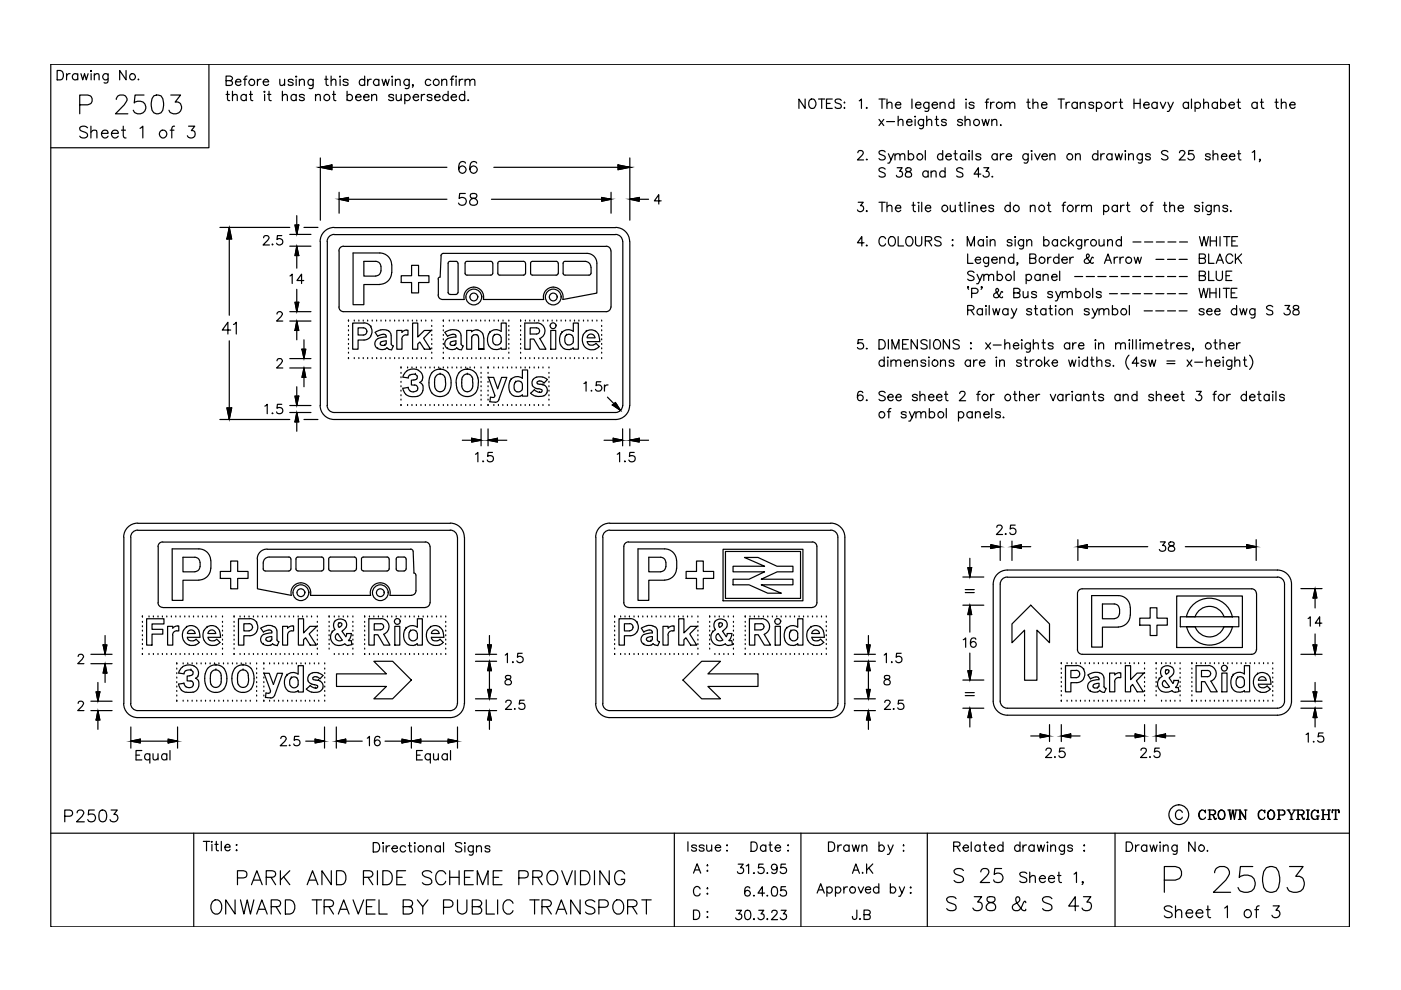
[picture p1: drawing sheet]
<svg xmlns="http://www.w3.org/2000/svg" width="297mm" height="210mm" viewBox="0 0 297 210" stroke-linecap="round" stroke-linejoin="round" font-family="sans-serif">
<!-- layer: SIGN -->
<g fill="none" stroke="#000" stroke-width=".25">
<path d="M12.1 14.9h.7a1.08 1.08 0 0 1 .7 1 1.08 1.08 0 0 1-.7 1h-.7zM14.1 15.6v1.3M14.9 15.6a.64 .64 0 0 0-.8 .6M16.5 15.9a.64 .64 0 0 0-1-.1 .64 .64 0 0 0 0 1 .64 .64 0 0 0 1-.1M16.5 15.6v1.3M17.2 15.6l.3 1.3 .4-1.3 .4 1.3 .4-1.3M19.3 14.9v.3zM19.3 15.6v1.3M20 16l.5-.4 .4 .1 .1 1.2M20 15.6v1.3M22.9 15.6l-.1 1.8-.3 .2-.4-.1M22.9 15.9a.64 .64 0 0 0-.9-.1 .64 .64 0 0 0 0 1 .64 .64 0 0 0 .9-.1"/>
<path d="M26.7 14.9v2l-1.3-2v2M29.4 16.8h-.1h.1M44.3 13.6v17.7h-33.5M47.9 17.1l1.2-.1a.44 .44 0 0 0 0-.7l-1.2-.2v2h.9a.52 .52 0 0 0 .5-.6l-.2-.3-.3-.1M48.2 19.3v1.7l.1 .3h.4M49.3 19.3v2M49.9 17.4h1.2a.62 .62 0 0 0-.9-.5 .62 .62 0 0 0-.2 1 .65 .65 0 0 0 1.1 0M51.6 16.8h.7M52.4 16.1l-.4 .2-.1 .2v1.6M53.1 19.3v1.7l.1 .3h.4M54.6 16.8v1.3M55.3 16.8a.6 .6 0 0 0-.7 .6"/>
<path d="M55.8 17.4h1.2a.62 .62 0 0 0-.9-.5 .62 .62 0 0 0-.2 1 .65 .65 0 0 0 1.1 0M56.1 19.3v.3l-.1-.1zM57 19.3v1.7l.1 .3h.4M59.3 16.8l.1 1.2 .5 .1 .4-.4M59.9 19.3v2M60.3 16.8v1.3M62.2 17.1a.6 .6 0 0 0-1.1 0l.1 .2 .8 .3 .2 .3a.65 .65 0 0 1-1.1 0M62.8 16.1l.1 .2h-.1zM62.8 16.8v1.3M63.5 17.2l.4-.4 .5 .1 .1 1.2M63.5 16.8v1.3M66.4 16.8l-.1 1.8-.3 .2-.5-.1"/>
<path d="M66.4 17.1a.62 .62 0 0 0-.9-.1 .62 .62 0 0 0 0 .9 .62 .62 0 0 0 .9 0M68.8 16.8h.7M69.1 16.1v1.6l.1 .3 .4 .1M70.2 17.2l.5-.4 .4 .1 .1 1.2M70.2 16.1v2M70.8 19.3v1.7v.3h.4M72.1 16.1v.2h-.1zM72.1 16.8v1.3M73.6 19.3v2M73.8 17.1a.6 .6 0 0 0-1.1 0l.1 .2 .9 .3 .1 .3a.65 .65 0 0 1-1.1 0M77.3 17.1a.64 .64 0 0 0-.9-.1 .64 .64 0 0 0 0 1 .64 .64 0 0 0 .9-.1M77.3 16.1v2"/>
<path d="M77.9 16.8v1.3M78.7 16.8a.64 .64 0 0 0-.8 .6M80.3 17.1a.64 .64 0 0 0-.9-.1 .64 .64 0 0 0 0 1 .64 .64 0 0 0 .9-.1M80.3 16.8v1.3M81 16.8l.4 1.3 .4-1.3 .3 1.3 .4-1.3M83.2 16.1v.2zM83.2 16.8v1.3M83.8 17.2l.5-.4 .5 .1 .1 1.2M83.8 16.8v1.3M86.8 16.8l-.1 1.8-.3 .2-.5-.1M86.8 17.1a.64 .64 0 0 0-1-.1 .64 .64 0 0 0 0 1 .64 .64 0 0 0 1-.1M87.6 18h-.2h.2l-.2 .5"/>
<path d="M91.3 17.1a.64 .64 0 0 0-.9-.1 .64 .64 0 0 0 0 1 .64 .64 0 0 0 .9-.1M93.7 17.2l.5-.4 .4 .1 .1 1.2M93.7 16.8v1.3M95 19.3v2M95.5 16.8h.7M96.2 16.1l-.3 .2-.1 .2v1.6M96.7 16.1v.2zM96.7 16.8v1.3M97.4 16.8v1.3M98.1 16.8a.6 .6 0 0 0-.7 .6M98.5 19.3v2M98.6 17.2l.5-.4 .4 .1 .1 1.2"/>
<path d="M98.6 16.8v1.3M99.6 17.2l.5-.4 .5 .1 .1 1.2M16.9 22.2h1.7l.5-.2a1.03 1.03 0 0 0 .4-1.1 1.03 1.03 0 0 0-.9-.7h-1.7v3.9M18.6 27.1a1.12 1.12 0 0 0-1.7 0 .55 .55 0 0 0 .5 .7 1.35 1.35 0 0 1 1.2 .7v.4a1.04 1.04 0 0 1-1.7 0M19.3 28.1a.86 .86 0 0 1 1.2-.4v1.6M19.3 26.8v2.5M21.5 28.3h1.4a.75 .75 0 0 0-1-.6 .75 .75 0 0 0-.3 1.2 .7 .7 0 0 0 .7 .4 .7 .7 0 0 0 .6-.4M23.6 28.3h1.5a.76 .76 0 0 0-1.1-.6 .76 .76 0 0 0-.2 1.2 .73 .73 0 0 0 .6 .4 .73 .73 0 0 0 .7-.4M24.7 21.1a1.07 1.07 0 0 1 .7-.9h.8a.96 .96 0 0 1 .5 1.4l-.4 .6-1.8 1.9h2.6M25.8 27.6h.8M26.1 26.8v2l.2 .3 .4 .2M29.7 27.2l.6-.4v2.5"/>
<path d="M30.5 20.2h-1.9l-.1 1.6a1.41 1.41 0 0 1 2.1 0 1.41 1.41 0 0 1-.3 2.1 1.41 1.41 0 0 1-2-.5M32.6 20.3a1.33 1.33 0 0 1 1.9 .6 3.4 3.4 0 0 1-.4 3 1.27 1.27 0 0 1-1.9-.5 3.5 3.5 0 0 1 .4-3.1zM36.1 27.6h.8M36.2 20.2h2.1l-1.2 1.4a1.3 1.3 0 0 1 1.4 1.5 1.3 1.3 0 0 1-1.7 1l-.8-.4-.2-.3M37 26.8l-.5 .1-.1 .3v2.1M40 26.8h1.3l-.7 .9a.81 .81 0 0 1 .8 .9 .81 .81 0 0 1-1.1 .7l-.3-.2-.3-.3M47.9 20h.7M49.3 20.4l.5-.4 .4 .1 .1 1.2M52.2 20.3a.64 .64 0 0 0-.9-.1 .64 .64 0 0 0 0 1 .64 .64 0 0 0 .9-.1M52.2 20v1.3M52.9 20h.6M56.1 20v1.3"/>
<path d="M56.7 20h.7M59.9 20.4l.4-.4 .5 .1 .1 1.2M62.8 20.3a.62 .62 0 0 0-.9-.1 .62 .62 0 0 0 0 1 .62 .62 0 0 0 .9-.1M62.8 20v1.3M64.5 20.3a.6 .6 0 0 0-1 0l.1 .2 .8 .3 .1 .3a.65 .65 0 0 1-1 0M66.9 20.4l.5-.4 .4 .1 .1 1.2M66.9 20v1.3M70.5 20h.6M73.6 20.3a.64 .64 0 0 1 .9-.1 .64 .64 0 0 1 0 1 .64 .64 0 0 1-.9-.1M75.4 20.6h1.2a.62 .62 0 0 0-.9-.5 .62 .62 0 0 0-.2 1 .65 .65 0 0 0 1.1 0M77.1 20.6h1.1a.62 .62 0 0 0-.8-.5 .62 .62 0 0 0-.2 1 .65 .65 0 0 0 1 0M78.8 20.4l.5-.4 .5 .1 .1 1.2"/>
<path d="M78.8 20v1.3M83.5 20.3a.6 .6 0 0 0-1.1 0l1 .5 .1 .3a.65 .65 0 0 1-1.1 0M84 20l.1 1.3h.5l.5-.3M85.1 20v1.3M85.8 20.3a.64 .64 0 0 1 1-.1 .64 .64 0 0 1 0 1 .64 .64 0 0 1-1-.1M85.8 20v2M87.6 20.6h1.1a.61 .61 0 0 0-.8-.5 .61 .61 0 0 0-.2 1 .62 .62 0 0 0 1 0M89.3 20v1.3M90.1 20a.58 .58 0 0 0-.8 .6M91.6 20.3a.57 .57 0 0 0-1 0v.2l.7 .2a.33 .33 0 0 1 .2 .6 .7 .7 0 0 1-.9-.2M92.2 20.6h1.1a.62 .62 0 0 0-.9-.5 .62 .62 0 0 0-.1 1 .65 .65 0 0 0 1 0M95 20.3a.64 .64 0 0 0-.9-.1 .64 .64 0 0 0 0 1 .64 .64 0 0 0 .9-.1"/>
<path d="M95.6 20.6h1.2a.61 .61 0 0 0-.9-.5 .61 .61 0 0 0-.1 1 .62 .62 0 0 0 1 0M98.5 20.3a.64 .64 0 0 0-.9-.1 .64 .64 0 0 0 0 1 .64 .64 0 0 0 .9-.1M99.2 21.2v.1h.2M170.7 21v2l-1.3-2v2M171.8 21.1a.95 .95 0 0 1 1.2 .4 .95 .95 0 0 1-.2 1.2 .72 .72 0 0 1-.9 .3 .72 .72 0 0 1-.4-.8 1.15 1.15 0 0 1 .3-1.1zM173.5 21h1.4M174.2 21v2M175.2 21.9h.8M176.5 21h-1.3v2h1.3M178.4 21.3a.73 .73 0 0 0-.7-.3 .73 .73 0 0 0-.6 .5l.1 .3 1 .3 .2 .6a.84 .84 0 0 1-1.3 0M179 21.8h.1zM179 22.8v.2z"/>
<path d="M181.9 32.4l.1-.4 .6-.1 .3 .2 .1 .4-1.2 1.4h1.3M182.2 21.4l.4-.4v2M183.8 22.8l-.1 .1h.2M183.8 33.7l-.1 .1h.2M186.4 21h1.3M186.4 25.3l1 1.3M187 21v2M187.4 25.3l-1 1.3M187.7 32.2a.73 .73 0 0 0-.7-.3 .73 .73 0 0 0-.6 .5l.1 .3 .8 .3a.48 .48 0 0 1 .4 .6 .84 .84 0 0 1-1.3 0M187.7 35.9a.72 .72 0 0 0-.7-.4 .72 .72 0 0 0-.6 .6l.1 .2 1.1 .5 .1 .5a.92 .92 0 0 1-1.3 0M188 25.8h1.7M188.1 22l.4-.3 .5 .1 .1 1.2"/>
<path d="M188.1 21v2M188.4 32.6l.5 1.3 .6-1.3M188.9 33.9l-.3 .6-.4 .1M189.8 33l.4-.4 .5 .1 .1 1.2M189.8 32.6v1.3M189.8 22.2h1.2a.6 .6 0 0 0-.9-.5 .6 .6 0 0 0-.1 1 .57 .57 0 0 0 1 0M190.2 35.6h1.1l-.6 .7a.67 .67 0 0 1 .6 1 .67 .67 0 0 1-1.1 .2l-.2-.3M190.4 25.7l.5-.4 .5 .1v1.2M190.4 24.6v2M190.8 33l.5-.4 .4 .1 .1 1.2M192.1 35.7a.38 .38 0 0 0 .2 .6 .7 .7 0 0 1 .8 .3 .7 .7 0 0 1 0 .9h-.7l-.4-.1a.74 .74 0 0 1 .1-.8 .74 .74 0 0 1 .8-.3l.3-.2v-.2a.72 .72 0 0 0-1.1-.2zM192.2 25.9h1.2a.57 .57 0 0 0-.6-.6 .57 .57 0 0 0-.6 .6v.2a.61 .61 0 0 0 .5 .5 .61 .61 0 0 0 .7-.3"/>
<path d="M192.6 32.9a.63 .63 0 0 1 .9-.1 .63 .63 0 0 1 0 .9 .63 .63 0 0 1-.9-.1M192.6 31.9v2M193.4 21v2M194 24.6v.2zM194 25.3v1.3M194.1 22.2h1.2a.61 .61 0 0 0-.9-.5 .61 .61 0 0 0-.2 1 .6 .6 0 0 0 1.1 0M195.8 25.3v1.5a.52 .52 0 0 1-.6 .5l-.2-.1M195.8 25.6a.64 .64 0 0 0-.9-.1 .64 .64 0 0 0 0 .9 .64 .64 0 0 0 .9-.1M196.2 31.9v2M196.5 25.7l.4-.4 .5 .1 .1 1.2M196.5 24.6v2M196.8 36.5a.64 .64 0 0 0-1-.1 .64 .64 0 0 0 0 1 .64 .64 0 0 0 1-.1"/>
<path d="M196.8 36.2v1.3M196.9 21.7v1.8l-.3 .1-.5-.1M196.9 21.9a.64 .64 0 0 0-.9-.1 .64 .64 0 0 0 0 1 .64 .64 0 0 0 .9-.1M197.4 36.6l.5-.4 .5 .1 .1 1.2M197.4 36.2v1.3M197.6 22.2h1.2a.61 .61 0 0 0-.9-.5 .61 .61 0 0 0-.2 1 .6 .6 0 0 0 1.1 0M198.3 25.3h.6M198.6 24.6v1.6v.3l.4 .1M199.3 22l.5-.3 .5 .1 .1 1.2M199.3 21.7v1.3M199.9 32.9a.61 .61 0 0 0-.9-.1 .61 .61 0 0 0 0 .9 .61 .61 0 0 0 .9-.1M199.9 31.9v2"/>
<path d="M200.4 36.5a.64 .64 0 0 0-1-.1 .64 .64 0 0 0 0 1 .64 .64 0 0 0 1-.1M200.4 35.6v1.9M200.5 33.1h1.2a.61 .61 0 0 0-.9-.5 .61 .61 0 0 0-.2 1 .6 .6 0 0 0 1.1 0M200.6 25.6a.62 .62 0 0 0-1 0l.3 .3 .5 .1 .2 .3a.57 .57 0 0 1-1 0M202.2 21.9a.62 .62 0 0 0-.9 0 .62 .62 0 0 0 0 .9 .62 .62 0 0 0 .9-.1M202.2 21v2M202.2 32.6h.7M202.5 31.9v1.6l.1 .3 .4 .1M204.1 25.6a.65 .65 0 0 0-1.1 0l.1 .2 .9 .3 .1 .2a.6 .6 0 0 1-1.1 0M204.1 35.9a.72 .72 0 0 0-.7-.4 .72 .72 0 0 0-.6 .6l.2 .2 1 .4a.5 .5 0 0 1 0 .8 .99 .99 0 0 1-1.2-.2M204.6 25.7l.5-.4 .5 .1 .1 1.2M204.6 24.6v2"/>
<path d="M204.7 32.9a.63 .63 0 0 0-.9-.1 .63 .63 0 0 0 0 .9 .63 .63 0 0 0 .9-.1M204.7 32.6v1.3M204.8 21v.2zM204.8 21.7v1.3M205.5 31.9l.1 .1-.1 .1zM205.5 32.6v1.3M206.1 31.9v2M206.5 21.9a.65 .65 0 0 0-1 0l.3 .3 .6 .2 .1 .3a.6 .6 0 0 1-1 0M208 32.9a.6 .6 0 0 0-1.1 0l.1 .2 .8 .3 .2 .2a.6 .6 0 0 1-1.1 0M208 36.9h-1.5l.9-1.3v1.9M208.2 25.3l.4 1.3 .4-1.3 .4 1.3 .3-1.3M208.6 35.6h1l-.5 .7a.67 .67 0 0 1 .6 .9 .67 .67 0 0 1-1.1 .3l-.2-.3"/>
<path d="M208.9 21.7h.7M209.6 21l-.3 .1-.1 .3v1.6M210 21.7v1.3M210.3 25.7l.5-.4 .5 .1v1.2M210.3 25.3v1.3M210.4 37.4l-.1 .1h.2M210.8 21.7a.6 .6 0 0 0-.8 .5M211.4 32.9a.63 .63 0 0 0-.9-.1 .63 .63 0 0 0 0 .9 .63 .63 0 0 0 .9-.1M211.4 32.6v1.3M212.1 32.6v1.3M212.2 26.4l-.1 .1h.2M212.9 32.6a.64 .64 0 0 0-.8 .5"/>
<path d="M213 22a.72 .72 0 0 1 1-.2l.1 1.2M213 21.7v1.3M213.3 33.1h1.2a.61 .61 0 0 0-.9-.5 .61 .61 0 0 0-.2 1 .6 .6 0 0 0 1.1 0M214.1 22l.5-.3 .4 .1 .2 1.2M217.7 21.7h.7M218 21v1.6l.1 .3 .4 .1M218 32.6v1.5a.53 .53 0 0 1-.9 .4M218 32.9a.63 .63 0 0 0-1-.1 .63 .63 0 0 0 0 .9 .63 .63 0 0 0 1-.1M218.6 32h.2v.1zM218.8 32.6v1.3M219 22a.71 .71 0 0 1 1-.2l.1 1.2M219 21v2"/>
<path d="M219.4 32.6l.6 1.3 .5-1.3M220.8 22.2h1.2a.61 .61 0 0 0-.9-.5 .61 .61 0 0 0-.2 1 .6 .6 0 0 0 1.1 0M220.9 33.1h1.2a.61 .61 0 0 0-.9-.5 .61 .61 0 0 0-.2 1 .6 .6 0 0 0 1.1 0M222.6 33l.5-.4 .5 .1 .1 1.2M222.6 32.6v1.3M224.3 21h1.4M225 21v2M226 21.7v1.3M226.8 21.7a.6 .6 0 0 0-.8 .5M228 33l.5-.4 .5 .1v1.2M228 32.6v1.3M228.4 21.9a.64 .64 0 0 0-.9-.1 .64 .64 0 0 0 0 1 .64 .64 0 0 0 .9-.1"/>
<path d="M228.4 21.7v1.3M229 22a.72 .72 0 0 1 1-.2l.1 1.2M229 21.7v1.3M231.9 21.9a.62 .62 0 0 0-1 0v.2a.9 .9 0 0 1 1 .5v.1a.57 .57 0 0 1-1 0M232.5 21.9a.64 .64 0 0 1 .9-.1 .64 .64 0 0 1 0 1 .64 .64 0 0 1-.9-.1M232.5 21.7v1.9M232.8 32.9a.63 .63 0 0 0-1-.1 .63 .63 0 0 0 0 .9 .63 .63 0 0 0 1-.1M232.8 31.9v2M233.4 32.6v1.3M234.2 32.6a.64 .64 0 0 0-.8 .5M235.8 32.9a.63 .63 0 0 0-1-.1 .63 .63 0 0 0 0 .9 .63 .63 0 0 0 1-.1M235.8 32.6v1.3"/>
<path d="M236.1 21.7v1.3M236.4 32.6l.4 1.3 .4-1.3 .4 1.3 .4-1.3M236.8 21.7a.64 .64 0 0 0-.7 .5M237.3 21.7h.7M237.6 21v1.6l.1 .3 .4 .1M238.5 32h.2l-.1 .1zM238.6 32.6v1.3M239.3 33l.4-.4 .5 .1 .1 1.2M239.3 32.6v1.3M240.4 21v2M240.4 21.9h1.3M241.7 21v2"/>
<path d="M242.2 32.6v1.5a.51 .51 0 0 1-.3 .5 .51 .51 0 0 1-.5-.1M242.2 32.9a.63 .63 0 0 0-.9-.1 .63 .63 0 0 0 0 .9 .63 .63 0 0 0 .9-.1M242.5 22.2h1.1a.61 .61 0 0 0-.8-.5 .61 .61 0 0 0-.2 1 .6 .6 0 0 0 1 0M243.9 32.9a.56 .56 0 0 0-.5-.3 .56 .56 0 0 0-.5 .3l.1 .2 .8 .3 .1 .2a.56 .56 0 0 1-.5 .3 .56 .56 0 0 1-.5-.3M245.3 21.9a.64 .64 0 0 0-.9-.1 .64 .64 0 0 0 0 1 .64 .64 0 0 0 .9-.1M245.3 21.7v1.3M246 21.7l.6 1.3 .6-1.3M247.6 21.7l.6 1.3 .6-1.3M247.6 32.2a.77 .77 0 0 0-1.3 .2l.2 .3 .9 .4 .2 .5a.87 .87 0 0 1-1.3 0M248.2 23l-.4 .6h-.3M250.1 32.4l.1-.4h.8a.42 .42 0 0 1 .1 .7l-1.1 1.2h1.3M252 21.9a.64 .64 0 0 0-1-.1 .64 .64 0 0 0 0 1 .64 .64 0 0 0 1-.1"/>
<path d="M252 21.7v1.3M252.6 21v2M253 31.9h-.9l-.1 .9a.71 .71 0 0 1 1.1 0 .71 .71 0 0 1-.2 1.1 .71 .71 0 0 1-1-.4M253.4 21.9a.64 .64 0 0 1 .9-.1 .64 .64 0 0 1 0 1 .64 .64 0 0 1-.9-.1M253.4 21.7v1.9M255.2 22a.67 .67 0 0 1 .9-.2l.1 1.2M255.2 21v2M256.6 32.9a.57 .57 0 0 0-1 0l.1 .2 .8 .3 .1 .2a.57 .57 0 0 1-1 0M257.2 33l.5-.4 .4 .1 .1 1.2M257.2 31.9v2M258.1 21.9a.64 .64 0 0 0-.9-.1 .64 .64 0 0 0 0 1 .64 .64 0 0 0 .9-.1M258.1 21.7v1.3"/>
<path d="M258.8 21.9a.62 .62 0 0 1 .9 0 .62 .62 0 0 1 0 .9 .62 .62 0 0 1-.9-.1M258.8 21v2M259 33.1h1.1a.61 .61 0 0 0-.8-.5 .61 .61 0 0 0-.2 1 .6 .6 0 0 0 1 0M260.6 22.2h1.1a.61 .61 0 0 0-.8-.5 .61 .61 0 0 0-.2 1 .6 .6 0 0 0 1 0M260.7 33.1h1.1a.6 .6 0 0 0-.8-.5 .6 .6 0 0 0-.2 1 .57 .57 0 0 0 1 0M262.3 21.7h.6M262.4 32.6h.6M262.6 21v1.6l.1 .3 .3 .1M262.7 31.9v1.6l.1 .3 .3 .1M265.5 32.3l.5-.4v2M266.5 21.9a.64 .64 0 0 0-.9-.1 .64 .64 0 0 0 0 1 .64 .64 0 0 0 .9-.1M266.5 21.7v1.3"/>
<path d="M267.2 33.8h-.2h.2l-.2 .5M267.2 21.7h.7M267.5 21v1.6l.1 .3 .4 .1M270.3 21.7h.7M270.6 21v1.6l.1 .3 .4 .1M271.7 22a.67 .67 0 0 1 .9-.2l.1 1.2M271.7 21v2M273.4 22.2h1.2a.57 .57 0 0 0-.6-.6 .57 .57 0 0 0-.6 .6v.2a.61 .61 0 0 0 .5 .6 .61 .61 0 0 0 .7-.3M182 42.9h1l-.6 .7a.67 .67 0 0 1 .6 1.1 .67 .67 0 0 1-1.2-.2M183.2 51.5h-1.4l.9-1.3v2M183.8 44.7h-.1l.1 .2 .1-.2M183.8 51.9l-.1 .2h.2"/>
<path d="M186.4 42.9h1.3M187 42.9v2M187.8 50.6a.72 .72 0 0 0-.9-.4 .72 .72 0 0 0-.5 .7 .86 .86 0 0 0 .1 1 .86 .86 0 0 0 1 .2l.3-.4M188.1 43.9l.4-.4 .5 .1 .1 1.3M188.1 42.9v2M188.5 50.5a.72 .72 0 0 1 .9-.3 .72 .72 0 0 1 .4 .7 .86 .86 0 0 1-.1 1 .86 .86 0 0 1-1 .2 1.27 1.27 0 0 1-.2-1.6zM189.8 44.1h1.2a.57 .57 0 0 0-.6-.6 .57 .57 0 0 0-.6 .6v.2a.61 .61 0 0 0 .5 .6 .61 .61 0 0 0 .7-.3M190.4 50.2v2h1.2M192.2 50.5a.75 .75 0 0 1 .9-.3 .75 .75 0 0 1 .5 .7v.5a.76 .76 0 0 1-.8 .8 .76 .76 0 0 1-.8-.8zM193.4 43.5h.6M193.6 42.9v1.6l.1 .2 .4 .2M194.1 50.2v1.4a.66 .66 0 0 0 .7 .6 .66 .66 0 0 0 .6-.6v-1.4"/>
<path d="M194.7 43h.2zM194.8 43.5v1.4M195.4 42.9v2M196.2 44.1h1.1a.62 .62 0 0 0-.8-.5 .62 .62 0 0 0-.2 1 .6 .6 0 0 0 1 0M196.2 51.1l1.1-.1 .2-.5-.2-.3h-.3h-.8v2M196.9 51.1l.6 1.1M199.5 50.5a.76 .76 0 0 0-.7-.4 .76 .76 0 0 0-.6 .5l.2 .3 .9 .4 .2 .3v.3a.89 .89 0 0 1-1.3 0M201.5 43.5l.1 1.2 .5 .2 .4-.4M201.9 50.9l.1-.1 .1 .1zM202 51.9v.3l-.1-.1zM202.5 43.5v1.4M203.3 43.5h.7"/>
<path d="M203.6 42.9v1.6l.1 .2 .4 .2M204.6 42.9v2M205.1 52.2v-2l.7 2 .8-2v2M205.2 53.8v2h1.1M205.5 42.9l.1 .1-.1 .1zM205.5 43.5v1.4M206.1 43.9l.5-.4 .5 .1 .1 1.3M206.1 43.5v1.4M206.5 57.8a.76 .76 0 0 0-.7-.3 .76 .76 0 0 0-.6 .5l.2 .3 .9 .3 .2 .6a.89 .89 0 0 1-1.3 0M206.8 55.1h1.1a.57 .57 0 0 0-.6-.6 .57 .57 0 0 0-.5 .6v.2a.61 .61 0 0 0 .4 .5 .61 .61 0 0 0 .7-.3M207.2 58.2l.5 1.3 .6-1.3M207.7 59.5l-.3 .6-.3 .1"/>
<path d="M208 44.1h1.1a.55 .55 0 0 0-.6-.6 .55 .55 0 0 0-.5 .6 .61 .61 0 0 0 .3 .7 .61 .61 0 0 0 .8-.2M208.5 51.1a.64 .64 0 0 0-.9-.1 .64 .64 0 0 0 0 .9 .64 .64 0 0 0 .9 0M208.5 50.8v1.4M208.6 58.5l.5-.3 .4 .1 .1 1.2M208.6 58.2v1.3M209.3 50.2v.1zM209.3 50.8v1.4M209.6 54.5v1.5a.52 .52 0 0 1-.6 .5l-.2-.1M209.6 54.8a.62 .62 0 0 0-.9-.1 .62 .62 0 0 0 0 .9 .62 .62 0 0 0 .9-.1M209.6 58.5l.5-.3 .5 .1 .1 1.2M209.9 51.2l.5-.4 .5 .1 .1 1.3M209.9 50.8v1.4"/>
<path d="M210.3 55.1h1.1a.61 .61 0 0 0-.8-.5 .61 .61 0 0 0-.2 .9 .6 .6 0 0 0 1 0M210.7 43.8a.57 .57 0 0 0-1.1 0l.3 .3 .7 .2 .1 .3a.57 .57 0 0 1-1.1 0M211.4 58.5a.63 .63 0 0 1 1-.2 .63 .63 0 0 1 0 1 .63 .63 0 0 1-1-.1M211.4 57.5v2M212 54.9l.4-.4 .6 .1v1.2M212 54.5v1.3M214.2 43.8a.64 .64 0 0 0-1-.1 .64 .64 0 0 0 0 1 .64 .64 0 0 0 1-.1M214.2 42.9v2M214.6 51.1a.57 .57 0 0 0-1.1 0 .9 .9 0 0 0 1 .5l.1 .3a.57 .57 0 0 1-1.1 0M214.9 54.8a.64 .64 0 0 0-.9-.1 .64 .64 0 0 0 0 .9 .64 .64 0 0 0 .9-.1M214.9 53.8v2M215 57.5v2"/>
<path d="M215.2 50.2h.1zM215.2 50.8v1.4M215.8 55.8h-.2h.2l-.2 .4M217 50.8l-.1 1.8-.3 .2-.4-.1M217 51.1a.64 .64 0 0 0-.9-.1 .64 .64 0 0 0 0 .9 .64 .64 0 0 0 .9 0M217.6 58.5a.63 .63 0 0 1 .9-.2 .63 .63 0 0 1 0 1 .63 .63 0 0 1-.9-.1M217.6 58.2v2M217.7 51.2l.5-.4 .4 .1 .2 1.3M217.7 50.8v1.4M218.3 54.8l1.2-.1 .1-.5-.1-.3-1.2-.1v2h.9l.4-.1v-.5l-.4-.4M218.5 43.9l.4-.4 .5 .1 .1 1.3M218.5 43.5v1.4"/>
<path d="M220.5 58.5a.63 .63 0 0 0-.9-.2 .63 .63 0 0 0 0 1 .63 .63 0 0 0 .9-.1M220.5 58.2v1.3M221.2 58.5l.4-.3 .5 .1 .1 1.2M221.2 58.2v1.3M221.3 51.1a.64 .64 0 0 1 .9-.1 .64 .64 0 0 1 0 .9 .64 .64 0 0 1-.9 0M221.3 50.2v2M222.1 43.5h.6M222.1 54.5v1.3M222.3 42.9v1.6l.1 .2 .4 .2M222.9 54.5a.58 .58 0 0 0-.8 .6M223 58.7h1.1a.61 .61 0 0 0-.8-.5 .61 .61 0 0 0-.2 1 .6 .6 0 0 0 1 0M224.2 51.1a.64 .64 0 0 0-.9-.1 .64 .64 0 0 0 0 .9 .64 .64 0 0 0 .9 0"/>
<path d="M224.2 50.8v1.4M224.5 54.8a.64 .64 0 0 0-.9-.1 .64 .64 0 0 0 0 .9 .64 .64 0 0 0 .9-.1M224.5 53.8v2M224.7 57.5v2M225.1 55.1h1.2a.61 .61 0 0 0-.9-.5 .61 .61 0 0 0-.2 .9 .6 .6 0 0 0 1.1 0M225.2 43.5h.6M225.9 42.9l-.3 .1-.2 .3v1.6M226 51.1a.64 .64 0 0 0-.9-.1 .64 .64 0 0 0 0 .9 .64 .64 0 0 0 .9 0M226.6 50.2v2M226.8 54.5v1.3M227 51.4l.6 .8M227.6 50.8l-1 1"/>
<path d="M227.6 54.5a.64 .64 0 0 0-.8 .6M227.9 58.6h1.6M228.1 43.5v1.4M228.9 43.5a.64 .64 0 0 0-.8 .6M229.3 43.9l.5-.4 .5 .1 .1 1.3M229.3 50.8l-.1 1.8-.2 .2-.5-.1M229.3 51.1a.64 .64 0 0 0-.9-.1 .64 .64 0 0 0 0 .9 .64 .64 0 0 0 .9 0M229.3 43.5v1.4M230 50.8v1.4M230.3 58.6h1.7M230.4 43.9l.5-.4 .4 .1 .1 1.3M230.8 50.8a.66 .66 0 0 0-.8 .6"/>
<path d="M231.8 54.7l-.2-.2-.4 .8a.7 .7 0 0 1-.6 .5 .7 .7 0 0 1-.7-.3l.1-.4 .9-.8-.1-.4h-.4a.79 .79 0 0 0 .2 1l.7 .9h.4l.1-.1M232.8 58.6h1.7M233 50.8l.1 1.3 .5 .1 .5-.4M234 43.8a.62 .62 0 0 1 .9-.1 .62 .62 0 0 1 0 1 .62 .62 0 0 1-.9-.1M234 43.5v2M234.1 50.8v1.4M234.2 55.8l.7-2 .7 2M234.4 55.2h1M234.8 51.2l.5-.4 .5 .1 .1 1.3M234.8 50.8v1.4M235.3 58.6h1.7M236.2 54.5v1.3"/>
<path d="M236.9 43.8a.64 .64 0 0 0-.9-.1 .64 .64 0 0 0 0 1 .64 .64 0 0 0 .9-.1M236.9 43.5v1.4M237 54.5a.64 .64 0 0 0-.8 .6M237.5 54.5v1.3M237.6 43.5v1.4M237.7 58.6h1.7M237.8 51.1a.64 .64 0 0 0-1-.1 .64 .64 0 0 0 0 .9 .64 .64 0 0 0 1 0M237.8 50.2v2M238.2 54.5a.64 .64 0 0 0-.7 .6M238.4 43.5a.6 .6 0 0 0-.8 .6M238.8 43.5h.7M239.1 42.9v1.6l.1 .2 .4 .2"/>
<path d="M240.2 58.6h1.7M240.2 51.3h1.7M240.5 54.5l.3 1.3 .4-1.3 .4 1.3 .4-1.3M242.6 58.6h1.7M242.7 51.3h1.7M243.7 43.5h.7M244.5 42.9l-.4 .1-.1 .3v1.6M245.1 58.6h1.7M245.1 55h1.7M245.2 51.3h1.7M246.6 43.5h.7M246.9 42.9v1.6l.1 .2 .4 .2"/>
<path d="M247.5 58.6h1.8M247.5 55h1.7M247.6 51.3h1.7M248 43.9l.5-.4 .4 .1 .1 1.3M248 42.9v2M249.8 44.1h1.1a.62 .62 0 0 0-.8-.5 .62 .62 0 0 0-.2 1 .6 .6 0 0 0 1 0M250 55h1.7M250 58.6h1.7M250.1 51.3h1.7M254.3 58.5l1.1-.2 .2-.2-.2-.5-1.1-.1v2h.8l.4-.2 .1-.5-.5-.3M254.3 54.8l1.1-.1 .2-.5-.2-.3-1.1-.1v2h.8l.4-.1 .1-.5-.5-.4M254.3 43.8a.56 .56 0 0 0-.5-.3 .56 .56 0 0 0-.5 .3l.3 .3 .6 .2 .1 .3a.56 .56 0 0 1-.5 .3 .56 .56 0 0 1-.5-.3"/>
<path d="M254.3 50.2l.5 2 .5-2 .4 2 .5-2M255 42.9v.2zM255 43.5v1.4M256.3 57.5v2h1.1M256.3 53.8v2h1.1M256.6 50.2v2M256.6 51.1h1.3M256.8 43.5v1.5l-.1 .3-.3 .2-.4-.1M256.8 43.8a.64 .64 0 0 0-.9-.1 .64 .64 0 0 0 0 1 .64 .64 0 0 0 .9-.1M257.4 43.9l.5-.4 .5 .1 .1 1.3M257.4 43.5v1.4M257.9 57.5v1.4a.67 .67 0 0 0 .6 .6 .67 .67 0 0 0 .7-.6v-1.4"/>
<path d="M257.9 55.8l.7-2 .8 2M257.9 50.2v2M258.2 55.2h.9M258.7 50.2v2M259.4 50.2h1.4M259.9 58.5h.8M260.1 50.2v2M260.3 43.8a.57 .57 0 0 0-1 0l.2 .3 .7 .2 .1 .3a.57 .57 0 0 1-1 0M261 44.7v.2v-.2M261.2 57.5h-1.3v2h1.3M261.2 51.1h.7M261.4 54.3a.74 .74 0 0 0-.9-.5 .74 .74 0 0 0-.6 .8 .9 .9 0 0 0 .3 .9 .9 .9 0 0 0 .9 .3l.3-.4"/>
<path d="M261.9 53.8v2M262.4 50.2h-1.2v2h1.2M262.4 54.7l.8 1.1M263.2 53.8l-1.3 1.4M182.9 72h-.9l-.1 .9a.7 .7 0 0 1 1 0 .7 .7 0 0 1-.1 1 .7 .7 0 0 1-1-.2M183.8 73.8l-.1 .1h.2M186.4 72a1.08 1.08 0 0 1 1.2 .6 1.08 1.08 0 0 1-.3 1.3l-.9 .1zM187.5 76.6a.62 .62 0 0 0-.9-.1 .62 .62 0 0 0 0 1 .62 .62 0 0 0 .9-.1M187.5 75.7v2M188.2 75.7l.2 .1-.2 .1zM188.2 76.3v1.4M188.4 72v2"/>
<path d="M188.9 76.7l.5-.4 .4 .1 .2 1.3M188.9 76.3v1.4M189.1 74v-2l.7 2 .8-2v2M190 76.7l.4-.4 .5 .1 .1 1.3M191.4 73h.7M191.7 76.9h1.2a.62 .62 0 0 0-.9-.5 .62 .62 0 0 0-.2 1 .6 .6 0 0 0 1.1 0M192.6 72h-1.2v2h1.2M193.4 76.7l.5-.4 .5 .1 .1 1.3M193.4 76.3v1.4M194.5 72v2l-1.3-2v2M196.3 76.6a.56 .56 0 0 0-.5-.3 .56 .56 0 0 0-.5 .3l.3 .3 .6 .2 .1 .3a.56 .56 0 0 1-.5 .3 .56 .56 0 0 1-.5-.3M196.6 72.3a.72 .72 0 0 0-.8-.3 .72 .72 0 0 0-.5 .5l.3 .4 .8 .3a.5 .5 0 0 1 0 .7 .99 .99 0 0 1-1.1-.2"/>
<path d="M196.9 75.7v.2zM196.9 76.3v1.4M197.2 72v2M198.1 72.3l.2-.2a.76 .76 0 0 1 1.1 .7 1.08 1.08 0 0 1-.5 1.2 1.02 1.02 0 0 1-1-.6 1.02 1.02 0 0 1 .2-1.1zM199.4 76.7l.5-.4 .5 .1 .1 1.3M199.4 76.3v1.4M201.3 72v2l-1.3-2v2M202.2 76.6a.57 .57 0 0 0-1 0l.3 .3 .7 .2v.3a.57 .57 0 0 1-1 0M203.4 72.3a.72 .72 0 0 0-.7-.3 .72 .72 0 0 0-.6 .5l.4 .4 .7 .3a.5 .5 0 0 1 0 .7 .99 .99 0 0 1-1.1-.2M205.2 60.9h.2l-.1-.2-.1 .2 .2 .4M205.2 65.7h1.1a.44 .44 0 0 0 0-.8l-1.1-.1v2M205.8 72.8h.2l-.2 .1z"/>
<path d="M205.8 73.9h.2zM205.8 76.6a.64 .64 0 0 0-1-.1 .64 .64 0 0 0 0 1 .64 .64 0 0 0 1-.1M205.8 76.3v1.4M205.8 65.7l.7 1.1M206 62.2h.9a.53 .53 0 0 0 .5-.5 .53 .53 0 0 0-.5-.6h-.9v2M206.4 76.3v1.4M207.2 76.3a.64 .64 0 0 0-.8 .6M207.7 76.9h1.1a.62 .62 0 0 0-.9-.5 .62 .62 0 0 0-.2 1 .6 .6 0 0 0 1.1 0M208.2 60.9h-.2l.1-.2 .1 .2-.2 .4M208.3 65.7a.64 .64 0 0 0-1-.1 .64 .64 0 0 0 0 1 .64 .64 0 0 0 1-.1M208.3 65.4v1.4M209 72.7l1 1.3"/>
<path d="M209.1 64.8v.2zM209.1 65.4v1.4M209.7 64.8v2M210 72.7l-1 1.3M210.5 65.4l.3 1.4 .4-1.4 .4 1.4 .4-1.4M210.6 73.2h1.7M211.3 75.7v.2zM211.3 76.3v1.4M211.9 76.7l.5-.4 .5 .1 .1 1.3M211.9 76.3v1.4M212.6 62l-.2-.2-.2 .3a.97 .97 0 0 1-1.4 .9l-.1-.3v-.3l1-.8-.3-.5-.2 .2a.73 .73 0 0 0 .2 .9l.7 .8 .3 .1 .2-.2M213 73.1l.5-.4 .5 .1 .1 1.2"/>
<path d="M213 72v2M213.7 65.7a.64 .64 0 0 0-.9-.1 .64 .64 0 0 0 0 1 .64 .64 0 0 0 .9-.1M213.7 65.4v1.4M214.4 65.4l.6 1.4 .6-1.4M214.9 73.3h1.1a.62 .62 0 0 0-.9-.6 .62 .62 0 0 0-.2 1 .65 .65 0 0 0 1.1 0M214.9 62.1h.9a.5 .5 0 0 0 .5-.6l-.5-.4h-.9v2h.9a.51 .51 0 0 0 .5-.5 .51 .51 0 0 0-.5-.5M215 66.8l-.3 .6h-.4M216.5 76.6a.57 .57 0 0 0-1 0 .9 .9 0 0 0 1 .5v.3a.57 .57 0 0 1-1 0M216.6 72l.2 .1-.2 .1zM216.6 72.7v1.3M216.9 61.8l.1 1.2 .5 .1 .4-.4M217.1 76.3h.7"/>
<path d="M217.4 75.7v1.6l.1 .3 .4 .1M217.9 61.8v1.3M218.5 72.7v1.5a.53 .53 0 0 1-.9 .4M218.5 73a.64 .64 0 0 0-1-.1 .64 .64 0 0 0 0 .9 .64 .64 0 0 0 1-.1M218.5 76.3v1.4M218.7 65.7a.6 .6 0 0 0-1.1 0l1 .5 .1 .3a.65 .65 0 0 1-1.1 0M219.1 73.1l.5-.4 .5 .1v1.2M219.1 72v2M219.2 76.3a.64 .64 0 0 0-.7 .6M219.3 65.4h.6M219.6 64.8v1.6v.3l.4 .1M219.8 62.1a.6 .6 0 0 0-1.1 0l.1 .2 .8 .3 .2 .3a.65 .65 0 0 1-1.1 0"/>
<path d="M220.9 72.7h.7M221.2 72v1.7l.1 .2 .4 .1M221.5 75.7v2M221.8 65.7a.64 .64 0 0 0-1-.1 .64 .64 0 0 0 0 1 .64 .64 0 0 0 1-.1M221.8 65.4v1.4M221.8 76.9l.7 .8M222.4 65.4h.7M222.4 76.3l-.9 1M222.7 64.8v1.6l.1 .3 .4 .1M223.1 76.9h1.1a.57 .57 0 0 0-.6-.6 .57 .57 0 0 0-.5 .6v.2a.61 .61 0 0 0 .4 .6 .61 .61 0 0 0 .7-.3M223.2 62.1a.57 .57 0 0 0-1.1 0l.1 .2 .9 .3 .1 .3a.62 .62 0 0 1-1.1 0M223.3 73a.6 .6 0 0 0-1.1 0l.3 .3 .7 .1 .1 .3a.65 .65 0 0 1-1.1 0"/>
<path d="M223.8 61.8l.6 1.3 .6-1.3M223.8 64.8v.2zM223.8 65.4v1.4M224.4 63.1l-.3 .6-.4 .1M225.2 62.2l.5-.4 .5 .1 .1 1.2M225.2 61.8v1.3M226.3 62.2l.5-.4 .4 .1 .1 1.2M226.3 65.8l.5-.4 .4 .1 .1 1.3M226.3 65.4v1.4M226.6 76.3l.4 1.4 .3-1.4 .4 1.4 .4-1.4M226.8 73a.64 .64 0 0 0-.9-.1 .64 .64 0 0 0 0 .9 .64 .64 0 0 0 .9-.1M226.8 72.7v1.3"/>
<path d="M227.4 72.7v1.3M228.1 62.1a.62 .62 0 0 1 .9-.1 .62 .62 0 0 1 0 .9 .62 .62 0 0 1-.9 0M228.1 61.1v2M228.2 72.7a.64 .64 0 0 0-.8 .6M228.7 73.3h1.1a.57 .57 0 0 0-.6-.6 .57 .57 0 0 0-.5 .6 .64 .64 0 0 0 .3 .7 .64 .64 0 0 0 .8-.3M228.7 75.8h.2zM228.8 76.3v1.4M230.6 76.6a.64 .64 0 0 0-1-.1 .64 .64 0 0 0 0 1 .64 .64 0 0 0 1-.1M230.6 75.7v2M230.9 65.7a.6 .6 0 0 0-1 0l.1 .2 .8 .3 .1 .3a.65 .65 0 0 1-1 0M231.2 76.3h.7M231.5 75.7v1.6l.3 .4h.2"/>
<path d="M231.6 65.4l.6 1.4 .5-1.4M231.7 61.1v2M232.2 66.8l-.3 .6h-.4M232.3 72l.1 .1-.1 .1zM232.3 72.7v1.3M232.6 76.7l.4-.4 .5 .1 .1 1.3M232.6 75.7v2M232.9 73.1l.5-.4 .5 .1 .1 1.2M232.9 72.7v1.3M233 65.8l.5-.4 .4 .1 .1 1.3M233 65.4v1.4M233.5 62.1a.6 .6 0 0 0-1.1 0l1 .5 .1 .3a.65 .65 0 0 1-1.1 0"/>
<path d="M234 65.8l.5-.4 .5 .1 .1 1.3M235.2 62.3h1.7M235.4 76.6a.57 .57 0 0 0-1 0 .9 .9 0 0 0 .9 .5l.1 .3a.57 .57 0 0 1-1 0M235.9 65.7a.64 .64 0 0 1 .9-.1 .64 .64 0 0 1 0 1 .64 .64 0 0 1-.9-.1M235.9 64.8v2M236.1 77.5v.2v-.1M236.5 73.1l.5-.4 .5 .1 .1 1.2M236.5 72.7v1.3M237.6 73.1l.5-.4 .4 .1 .1 1.2M237.7 62.3h1.7M239.4 75.3a1.99 1.99 0 0 0 0 3M239.5 72l.1 .1-.1 .1z"/>
<path d="M239.5 64.8v2M239.5 72.7v1.3M240.1 72v2M240.1 62.3h1.7M240.9 72v2M241.4 77h-1.4l1-1.3v2M241.7 72v.2zM241.7 72.7v1.3M242.4 73.1l.5-.4 .4 .1 .1 1.2M242.4 72.7v1.3M242.6 62.3h1.7M242.6 65.9h1.7"/>
<path d="M243 76.6a.6 .6 0 0 0-1.1 0l.3 .3 .7 .2 .1 .3a.6 .6 0 0 1-1.1 0M243.4 73.1l.5-.4 .5 .1 .1 1.2M243.6 76.3l.3 1.4 .4-1.4 .4 1.4 .3-1.4M245 62.3h1.8M245 65.9h1.8M245.3 73.3h1.1a.62 .62 0 0 0-.9-.6 .62 .62 0 0 0-.2 1 .65 .65 0 0 0 1.1 0M246.9 72.7h.7M247.2 72v1.7l.1 .2 .4 .1M247.4 76.5h1.7M247.4 77.1h1.7M247.5 62.3h1.7M247.5 65.9h1.7"/>
<path d="M248.3 72.7v1.3M249 72.7a.64 .64 0 0 0-.7 .6M249.5 73.3h1.1a.57 .57 0 0 0-.5-.6 .57 .57 0 0 0-.6 .6 .64 .64 0 0 0 .4 .7 .64 .64 0 0 0 .7-.3M250 62.3h1.7M250 65.9h1.7M251.7 76.3l1 1.4M252.2 73a.57 .57 0 0 0-1 0l.3 .3 .7 .1v.3a.62 .62 0 0 1-1 0M252.7 76.3l-1 1.4M253 73.9h-.2h.2l-.2 .5M253.3 76.8h1.7M254.2 61.1l.5 2 .5-2 .5 2 .4-2M255.3 65.7a.6 .6 0 0 0-1.1 0l1 .5 .1 .3a.65 .65 0 0 1-1.1 0"/>
<path d="M255.7 76.7l.5-.4 .5 .1 .1 1.3M255.7 75.7v2M255.8 66h1.2a.61 .61 0 0 0-.9-.5 .61 .61 0 0 0-.1 1 .62 .62 0 0 0 1 0M256.5 61.1v2M256.5 62.1h1.3M257.4 72.7h.6M257.6 76.9h1.1a.55 .55 0 0 0-.6-.6 .55 .55 0 0 0-.5 .6 .61 .61 0 0 0 .3 .7 .61 .61 0 0 0 .8-.2M257.6 66h1.1a.58 .58 0 0 0-.7-.6 .58 .58 0 0 0-.4 .8 .6 .6 0 0 0 .4 .6 .6 .6 0 0 0 .7-.3M257.7 72v1.7v.2l.4 .1M257.8 61.1v2M258.6 61.1v2M258.7 73.1l.5-.4 .4 .1 .1 1.2"/>
<path d="M258.7 72v2M259.3 75.7v.2zM259.3 76.3v1.4M259.3 61.1h1.4M260 61.1v2M260.5 73.3h1.1a.62 .62 0 0 0-.8-.6 .62 .62 0 0 0-.2 1 .65 .65 0 0 0 1 0M261 62.1h.8M261.2 76.3v1.6l-.2 .2-.2 .2-.5-.1M261.2 76.6a.64 .64 0 0 0-1-.1 .64 .64 0 0 0 0 1 .64 .64 0 0 0 1-.1M261.8 76.7l.5-.4 .5 .1 .1 1.3M261.8 75.7v2M262.2 65.7a.64 .64 0 0 0-1-.1 .64 .64 0 0 0 0 1 .64 .64 0 0 0 1-.1"/>
<path d="M262.2 64.8v2M262.2 72.7v1.3M262.3 61.1h-1.3v2h1.3M262.9 65.4l.3 1.4 .4-1.4 .4 1.4 .4-1.4M262.9 72.7a.64 .64 0 0 0-.7 .6M263.6 76.3h.7M263.9 75.7v1.6l.1 .3 .4 .1M264.9 75.3a1.99 1.99 0 0 1 0 3M266.1 65.4v1.6a.53 .53 0 0 1-.9 .4M266.1 65.7a.64 .64 0 0 0-1-.1 .64 .64 0 0 0 0 1 .64 .64 0 0 0 1-.1M269.8 65.1a.72 .72 0 0 0-.7-.4 .72 .72 0 0 0-.6 .6l.4 .4 .8 .2a.5 .5 0 0 1 0 .8 .99 .99 0 0 1-1.2-.2M272.4 64.8h1l-.5 .7a.64 .64 0 0 1 .7 .8 .64 .64 0 0 1-.9 .5l-.5-.4"/>
<path d="M274.3 64.9a.38 .38 0 0 0 .2 .6 .81 .81 0 0 1 .9 .9 .66 .66 0 0 1-.8 .4 .66 .66 0 0 1-.4-.9l.9-.4a.38 .38 0 0 0 .2-.6l-.3-.1zM182.9 83.3a.58 .58 0 0 0-.5-.3 .58 .58 0 0 0-.5 .4 1.61 1.61 0 0 0 .1 1.5 .62 .62 0 0 0 1-.3 .62 .62 0 0 0-.4-.8 .62 .62 0 0 0-.8 .5M183.8 84.8l-.1 .1h.2M187.7 83.3a.73 .73 0 0 0-.7-.4 .73 .73 0 0 0-.6 .5l.1 .3 1.1 .5 .1 .5a.84 .84 0 0 1-1.3 0M188.1 87.3h.7M188.2 84.2h1.2a.57 .57 0 0 0-.6-.6 .57 .57 0 0 0-.6 .6v.2a.61 .61 0 0 0 .5 .6 .61 .61 0 0 0 .7-.3M188.9 86.6l-.4 .1-.1 .3v1.6M190 84.2h1.1a.56 .56 0 0 0-.6-.6 .56 .56 0 0 0-.5 .6 .6 .6 0 0 0 .3 .7 .6 .6 0 0 0 .8-.2M192.1 87.5a.65 .65 0 0 0-1 0l.3 .3 .6 .2 .1 .3a.6 .6 0 0 1-1 0M192.8 87.3l.6 1.3 .5-1.3M193.4 88.6l-.4 .7h-.3M194.2 87.7l.5-.4 .5 .1 .1 1.2"/>
<path d="M194.2 87.3v1.3M194.5 83.9a.6 .6 0 0 0-1.1 0l.3 .3 .7 .2 .1 .3a.6 .6 0 0 1-1.1 0M195 84l.6-.4 .4 .1 .1 1.3M195 83v2M195.3 87.7l.4-.4 .5 .1 .1 1.2M196.9 84.2h1.1a.62 .62 0 0 0-.9-.5 .62 .62 0 0 0-.2 1 .6 .6 0 0 0 1.1 0M197 87.5a.64 .64 0 0 1 1 0 .64 .64 0 0 1 0 .9 .64 .64 0 0 1-1-.1M197 86.6v2M198.6 84.2h1.1a.62 .62 0 0 0-.9-.5 .62 .62 0 0 0-.2 1 .6 .6 0 0 0 1.1 0M200.3 83.6h.6M200.5 83v1.6l.1 .3 .4 .1M200.6 86.6v2"/>
<path d="M203.2 87.5a.64 .64 0 0 1 1 0 .64 .64 0 0 1 0 .9 .64 .64 0 0 1-1-.1M203.2 87.3v2M203.5 83.4l.3-.4 .7 .1a.66 .66 0 0 1-.1 .9l-1 1h1.3M206.1 87.5a.64 .64 0 0 0-.9 0 .64 .64 0 0 0 0 .9 .64 .64 0 0 0 .9-.1M206.1 87.3v1.3M206.8 87.7l.5-.4 .4 .1 .1 1.2M206.8 87.3v1.3M207.1 83.6h.6M207.8 83l-.4 .1v.3v1.6M208.6 87.8h1.1a.61 .61 0 0 0-.8-.5 .61 .61 0 0 0-.2 1 .6 .6 0 0 0 1 0M210 83.6v1.4M210.3 86.6v2"/>
<path d="M210.8 83.6a.66 .66 0 0 0-.8 .6M212.1 87.5a.65 .65 0 0 0-1.1 0l.3 .3 .7 .2 .1 .3a.6 .6 0 0 1-1.1 0M212.8 88.4l-.1 .1h.2M214.9 83.6h.6M215.2 83v1.6v.3l.4 .1M216.2 84l.4-.4 .5 .1 .1 1.3M216.2 83v2M218 84.2h1.1a.56 .56 0 0 0-.6-.6 .56 .56 0 0 0-.5 .6 .6 .6 0 0 0 .3 .7 .6 .6 0 0 0 .8-.2M219.7 83.6v1.4M220.4 83.6a.72 .72 0 0 0-.7 .6M222.7 83.6l.6 1.4 .5-1.4M225.4 83.9a.64 .64 0 0 0-1-.1 .64 .64 0 0 0 0 1 .64 .64 0 0 0 1-.1"/>
<path d="M225.4 83.6v1.4M226 83.6v1.4M226.8 83.6a.66 .66 0 0 0-.8 .6M227.3 83v.1zM227.3 83.6v1.4M229.2 83.9a.64 .64 0 0 0-1-.1 .64 .64 0 0 0 0 1 .64 .64 0 0 0 1-.1M229.2 83.6v1.4M229.8 84l.5-.4 .5 .1 .1 1.3M229.8 83.6v1.4M231.6 83.6h.7M231.9 83v1.6l.1 .3 .4 .1M234 83.9a.6 .6 0 0 0-1.1 0l.1 .2 .9 .3 .1 .3a.6 .6 0 0 1-1.1 0"/>
<path d="M237.5 83.9a.62 .62 0 0 0-.9-.1 .62 .62 0 0 0 0 .9 .62 .62 0 0 0 .9 0M237.5 83.6v1.4M238.1 84l.5-.4 .5 .1 .1 1.3M238.1 83.6v1.4M241.1 83.9a.62 .62 0 0 0-.9-.1 .62 .62 0 0 0 0 .9 .62 .62 0 0 0 .9 0M241.1 83v2M244.6 83.9a.57 .57 0 0 0-1 0 .9 .9 0 0 0 .9 .5l.1 .3a.57 .57 0 0 1-1 0M245.2 84l.4-.4 .5 .1 .1 1.3M245.2 83v2M246.9 84.2h1.2a.62 .62 0 0 0-.9-.5 .62 .62 0 0 0-.2 1 .6 .6 0 0 0 1.1 0M248.6 84.2h1.2a.57 .57 0 0 0-.6-.6 .57 .57 0 0 0-.6 .6v.2a.61 .61 0 0 0 .5 .6 .61 .61 0 0 0 .7-.3M250.4 83.6h.6"/>
<path d="M250.6 83v1.6l.1 .3 .4 .1M253.7 83h1l-.6 .7a.64 .64 0 0 1 .7 .8 .64 .64 0 0 1-.8 .5l-.3-.1-.2-.3M257.2 83.6h.6M257.9 83l-.3 .1-.2 .3v1.6M260.1 83.6v1.4M260.9 83.6a.72 .72 0 0 0-.8 .6M264.3 83.9a.64 .64 0 0 0-1-.1 .64 .64 0 0 0 0 1 .64 .64 0 0 0 1-.1M264.3 83v2M264.9 84.2h1.2a.62 .62 0 0 0-.9-.5 .62 .62 0 0 0-.2 1 .6 .6 0 0 0 1.1 0M266.6 83.6h.7M266.9 83v1.6l.1 .3 .4 .1M269.1 83.9a.62 .62 0 0 0-.9-.1 .62 .62 0 0 0 0 .9 .62 .62 0 0 0 .9 0"/>
<path d="M269.1 83.6v1.4M269.8 83l.2 .1h-.2zM269.8 83.6v1.4M270.5 83v2M272.3 83.9a.57 .57 0 0 0-1 0l.1 .2a.9 .9 0 0 1 .9 .5v.1a.57 .57 0 0 1-1 0M13.7 173.1h1.1a.67 .67 0 0 0 .6-.5 .67 .67 0 0 0-.2-.7l-1.5-.2v2.5M16.4 172.3v-.3a.8 .8 0 0 1 1.1-.1 .55 .55 0 0 1 .1 .8l-1.4 1.5h1.7M20 171.7h-1.2l-.1 1.1a.88 .88 0 0 1 1.3 0 .88 .88 0 0 1-.1 1.3 .88 .88 0 0 1-1.3-.3M21.3 171.9a.8 .8 0 0 1 1.2 .3 1.94 1.94 0 0 1-.3 1.9 .8 .8 0 0 1-1.1-.3 2.28 2.28 0 0 1 .2-1.9zM23.6 171.7h1.3l-.8 1a.81 .81 0 0 1 .9 .9 .81 .81 0 0 1-1.1 .6l-.3-.1-.3-.3M79.1 178.6h.7a1.06 1.06 0 0 1 .7 1 1.06 1.06 0 0 1-.7 1h-.7zM81.1 178.7h.2v.2z"/>
<path d="M81.3 179.3v1.3M81.9 179.3v1.3M82.6 179.3a.64 .64 0 0 0-.7 .6M83.1 179.9h1.2a.6 .6 0 0 0-.9-.5 .6 .6 0 0 0-.2 .9 .57 .57 0 0 0 1.1 0M86 179.6a.63 .63 0 0 0-.9-.1 .63 .63 0 0 0 0 1 .63 .63 0 0 0 .9-.2M86.5 179.3h.7M86.8 178.6v1.7l.1 .3h.4M87.9 178.6l.2 .1-.2 .2zM87.9 179.3v1.3M90.4 179.7l.5-.4 .5 .1 .1 1.2M90.4 179.3v1.3M93.4 179.6a.63 .63 0 0 0-1-.1 .63 .63 0 0 0 0 1 .63 .63 0 0 0 1-.2"/>
<path d="M93.4 179.3v1.3M94 178.6v2M97.9 178.9a.73 .73 0 0 0-.7-.3 .73 .73 0 0 0-.6 .5l.1 .3 .8 .3a.47 .47 0 0 1 .4 .4 .47 .47 0 0 1-.2 .5 .91 .91 0 0 1-1.1-.3M98.6 178.6v.3zM98.6 179.3v1.3M100.3 179.3v1.8l-.3 .2-.5-.1M100.3 179.6a.61 .61 0 0 0-.9-.1 .61 .61 0 0 0 0 .9 .61 .61 0 0 0 .9-.1M101 179.7l.5-.4 .5 .1 .1 1.2M101 179.3v1.3M103.9 179.6a.57 .57 0 0 0-1.1 0l.1 .2 .9 .3 .1 .2a.57 .57 0 0 1-1.1 0M45 191.2a1.1 1.1 0 0 1 1.3-.4 1.1 1.1 0 0 1 .7 1.1 1.38 1.38 0 0 1-1.4 1.9 1.76 1.76 0 0 1-.6-2.6zM49.8 190.8v3l-1.9-3v3"/>
<path d="M50.3 186.1l1.7-.1a.77 .77 0 0 0 .3-.8 .77 .77 0 0 0-.7-.6h-1.3v3M51 190.8l.7 3 .7-3 .7 3 .7-3M53.3 187.6l1.2-3 1.1 3M53.7 186.6h1.5M54.4 193.8l1.1-3 1.2 3M54.8 192.8h1.4M56.4 186l1.7-.1a.68 .68 0 0 0 0-1.2l-1.7-.1v3M57.5 186l.9 1.6M57.5 192.2l1.7-.1a.76 .76 0 0 0 0-1.1l-.4-.2h-1.3v3M58.5 192.2l1 1.6M59.5 184.6v3M60.1 185.9l1.3 1.7"/>
<path d="M60.5 190.8h1a1.6 1.6 0 0 1 1 1.5 1.6 1.6 0 0 1-1 1.5h-1zM61.4 184.6l-1.9 2M65.1 187.6l1.2-3 1.1 3M65.5 186.6h1.4M66.2 190.8h2M67.2 190.8v3M68.7 192.2l1.8-.1a.76 .76 0 0 0 0-1.1l-.5-.2h-1.3v3M69.7 192.2l1 1.6M70.2 184.6v3l-1.9-3v3M71.3 184.6h1.1a1.59 1.59 0 0 1 1 1.5 1.59 1.59 0 0 1-1 1.5h-1.1zM71.7 193.8l1.2-3 1.1 3M72.2 192.8h1.3"/>
<path d="M74.9 190.8l1.1 3 1.1-3M77.1 186h1.2a.79 .79 0 0 0 .8-.8l-.3-.5-.5-.1h-1.2v3M77.7 192.2h1.1M78 186l1.1 1.6M79.5 190.8h-1.8v3h1.8M80 184.6v3M80.4 190.8v3h1.7M81.2 184.6h.9a1.56 1.56 0 0 1 1.1 1.5 1.56 1.56 0 0 1-1.1 1.5h-.9zM84.1 186h1.2M85.5 192.2l1.7-.1a.76 .76 0 0 0 0-1.1l-.4-.2h-1.3v3h1.3l.4-.2a.86 .86 0 0 0 0-1.2l-.4-.2M86 184.6h-1.9v3h1.9M88.5 190.8l1.1 1.4 1.1-1.4"/>
<path d="M89.6 192.2v1.6M91.5 185a1.32 1.32 0 0 0-2 0 .75 .75 0 0 0 .6 .9l.8 .2a.76 .76 0 0 1 .3 1.4 1.4 1.4 0 0 1-1.7-.3M94 192.4h1.3a.78 .78 0 0 0 .8-.8 .78 .78 0 0 0-.8-.8h-1.3v3M94.5 185.3a1.09 1.09 0 0 0-1.2-.7 1.09 1.09 0 0 0-.9 1.1 1.32 1.32 0 0 0 .3 1.4 1.32 1.32 0 0 0 1.4 .4l.4-.6M95.3 186h2M95.3 184.6v3M97 190.8v2.2a1.01 1.01 0 0 0 1 .8 1.01 1.01 0 0 0 1-.8v-2.2M97.3 184.6v3M98.5 186h1.1M100.1 192.2h1.3a.79 .79 0 0 0 .7-.8l-.3-.4-.4-.2h-1.3v3h1.3a.78 .78 0 0 0 .7-.8 .78 .78 0 0 0-.7-.8M100.3 184.6h-1.8v3h1.8M101.2 187.6v-3l1.1 3 1.2-3v3"/>
<path d="M103.1 190.8v3h1.7M104.6 186h1.1M105.5 190.8v3M106.4 184.6h-1.8v3h1.8M108.8 191.5a1.02 1.02 0 0 0-1.6-.5 1.72 1.72 0 0 0 .3 2.8 1.11 1.11 0 0 0 1.3-.7M110 186.1l1.7-.1a.77 .77 0 0 0 .3-.8 .77 .77 0 0 0-.7-.6h-1.3v3M112.3 190.8h2M113 186l1.7-.1a.74 .74 0 0 0 0-1.2l-1.7-.1v3M113.3 190.8v3M114 186l.9 1.6M114.9 192.2h1.3a.79 .79 0 0 0 .7-.8l-.3-.4-.4-.2h-1.3v3M115.9 192.2l1 1.6"/>
<path d="M116.5 184.7a1.37 1.37 0 0 1 1.6 .5 1.37 1.37 0 0 1 0 1.7 1.09 1.09 0 0 1-1.3 .7 1.09 1.09 0 0 1-.8-1.2 1.72 1.72 0 0 1 .5-1.7zM117.9 193.8l1.1-3 1.2 3M118.3 192.8h1.4M119.1 184.6l1.1 3 1.1-3M121.9 184.6v3M123 190.8v3l-2-3v3M123.1 184.6h1a1.56 1.56 0 0 1 1 1.5 1.56 1.56 0 0 1-1 1.5h-1zM126 184.6v3M126.1 191.2a1.32 1.32 0 0 0-2 0 .77 .77 0 0 0 .6 .9l.8 .3a.74 .74 0 0 1 .3 1.2 1.32 1.32 0 0 1-1.7-.2M127 192.4h1.2a.78 .78 0 0 0 .8-.8 .78 .78 0 0 0-.8-.8h-1.2v3M129.2 184.6v3l-2-3v3M130.2 191.2l.6-.4a1.46 1.46 0 0 1 1.4 .7 1.46 1.46 0 0 1-.1 1.6 1.11 1.11 0 0 1-1.3 .7 1.11 1.11 0 0 1-.9-1.1v-.8z"/>
<path d="M132.4 185.3a1.09 1.09 0 0 0-1.2-.7 1.09 1.09 0 0 0-.9 1.1 1.3 1.3 0 0 0 .3 1.5 1.3 1.3 0 0 0 1.4 .3l.4-.6v-.5h-.7M133.1 192.2l1.7-.1a.69 .69 0 0 0 0-1.1l-.5-.2h-1.2v3M134.1 192.2l1 1.6M136.1 190.8h2M137 190.8v3M156.1 193h1.1l-.6 .8a.66 .66 0 0 1 .6 .9 .66 .66 0 0 1-1.1 .1l-.1-.2M156.5 183.2h1.1l-.6 .8a.67 .67 0 0 1 .6 .9 .67 .67 0 0 1-1.1 .2l-.1-.3M158.1 193.1a.69 .69 0 0 1 1 .3 1.28 1.28 0 0 1-.5 1.6h-.2a1.33 1.33 0 0 1-.3-1.9zM158.2 183.6l.5-.4v2M159 188.3l-.1-.2a.59 .59 0 0 0-.9 .3 1.55 1.55 0 0 0 .1 1.5 .62 .62 0 0 0 .9-.2 .62 .62 0 0 0-.4-.9 .62 .62 0 0 0-.7 .6M159.9 185l-.2 .1h.2M159.9 189.8l-.2 .1h.2"/>
<path d="M159.9 194.8l-.2 .1 .2 .1v-.1M160.9 193h1l-.6 .8a.66 .66 0 0 1 .6 .9 .66 .66 0 0 1-1.1 .1l-.1-.2M161.8 183.2h-.9l-.1 .9a.7 .7 0 0 1 1.1-.1 .7 .7 0 0 1-.2 1.1 .7 .7 0 0 1-1-.3M162.1 189.4h-1.4l.9-1.4v2M162.7 185l-.1 .1h.2M162.7 189.8l-.1 .1h.2M162.7 194.8l-.1 .1 .1 .1 .1-.1M163.6 193.5l.1-.3 .3-.2 .7 .2a.62 .62 0 0 1-.2 .8l-1 1h1.4M163.8 188.1a.63 .63 0 0 1 1 .3 1.32 1.32 0 0 1-.5 1.6h-.2a1.08 1.08 0 0 1-.5-1.6zM164.8 183.9a.62 .62 0 0 1-.9 .5 .62 .62 0 0 1-.2-1 .62 .62 0 0 1 1 .1 1.79 1.79 0 0 1-.2 1.6 .59 .59 0 0 1-.9-.2M165.6 193h1.1l-.6 .8a.66 .66 0 0 1 .6 .9 .66 .66 0 0 1-1.2 .1l-.1-.2M166.6 183.2h-1l-.1 .9a.71 .71 0 0 1 1.1 0 .71 .71 0 0 1-.2 1.1 .71 .71 0 0 1-1-.4"/>
<path d="M166.6 188h-1l-.1 .9a.7 .7 0 0 1 1.1 0 .7 .7 0 0 1-.2 1.1 .7 .7 0 0 1-1-.4M180.7 185.2l.8-2 .7 2M181 184.5h1M181.7 193l-.1 1.8-.3 .1h-.4l-.2-.6M182.3 194.8l-.1 .1h.2M182.9 185l-.1 .1h.2M183.2 193.9l1.1-.1 .2-.3-.1-.3-.4-.2h-.8v1.9h.8l.4-.1v-.7l-.4-.2M183.7 183.2v2M184.2 184l.9 1.2M185.1 183.2l-1.4 1.3M202.7 190.5a1.3 1.3 0 0 0-2 0 .84 .84 0 0 0 .6 .9l.9 .3a.71 .71 0 0 1 .5 .5 .71 .71 0 0 1-.2 .8 1.44 1.44 0 0 1-1.8-.3M204.3 184.6a1.32 1.32 0 0 0-2 0 .75 .75 0 0 0 .5 .8l.9 .3a.71 .71 0 0 1 .5 .6 .71 .71 0 0 1-.2 .7 1.4 1.4 0 0 1-1.7-.3"/>
<path d="M206.6 190.1h1.5l-.8 1.2a.95 .95 0 0 1 1 1.1 .95 .95 0 0 1-1.3 .7l-.4-.1-.3-.5M208 184.9l.3-.6 .8-.1a.74 .74 0 0 1 .4 1.1l-1.7 1.8h2M209.4 190.2a.63 .63 0 0 0 .3 1.1 1.19 1.19 0 0 1 1.4 1.2 1.04 1.04 0 0 1-1.2 .6 1.04 1.04 0 0 1-.8-1 1.29 1.29 0 0 1 1.4-.8 .63 .63 0 0 0 .3-1.1l-.4-.1zM212.4 184.2h-1.5l-.1 1.2a1.06 1.06 0 0 1 1.6 0 1.06 1.06 0 0 1-.2 1.6 1.06 1.06 0 0 1-1.5-.4M217.5 191.4l-.3-.3-.3 .4a1.74 1.74 0 0 1-1.7 1.6 .7 .7 0 0 1-.6-.5 .7 .7 0 0 1 .3-.8l1-.5a.55 .55 0 0 0 .3-.8 .55 .55 0 0 0-.7-.3 1.18 1.18 0 0 0 .3 1.5l1 1.3 .6 .1 .1-.3M217.7 185.2a.86 .86 0 0 0-1.5 .2l.2 .4 1.2 .5 .1 .5a1.01 1.01 0 0 1-1.5 0M218.3 186.1l.6-.5 .5 .2 .1 1.3M218.3 184.9v2.2M220.4 186.3h1.2a.66 .66 0 0 0-.7-.7 .66 .66 0 0 0-.5 .9 .69 .69 0 0 0 .5 .6 .69 .69 0 0 0 .7-.3M222.3 186.3h1.3a.66 .66 0 0 0-.8-.7 .66 .66 0 0 0-.5 .9 .69 .69 0 0 0 .5 .6 .69 .69 0 0 0 .8-.3M223 190.5a1.32 1.32 0 0 0-2 0 .74 .74 0 0 0 .6 .9l.9 .3a.74 .74 0 0 1 .5 1 1.32 1.32 0 0 1-2 0M224.2 185.6h.7"/>
<path d="M224.5 184.9v1.8l.1 .3 .5 .1M227.7 185.3l.5-.4v2.2M228.7 192.1h-2.1l1.4-2v3M229.6 187h-.2l.1-.1 .1 .1-.2 .5M229.7 190.1h1.6l-.9 1.2a.95 .95 0 0 1 1 1.1 .95 .95 0 0 1-1.3 .7l-.4-.1-.3-.5M246.9 186.6h2.3l.8-.3a1.44 1.44 0 0 0 .5-1.6 1.44 1.44 0 0 0-1.3-1h-2.3v5.5M248.5 192.4a1.12 1.12 0 0 0-1.6 0l.2 .6 .9 .4a.59 .59 0 0 1 .5 .4 .59 .59 0 0 1-.2 .6 1.07 1.07 0 0 1-1.4-.2M249.2 193.4l.6-.5 .6 .1 .1 1.6M249.2 192.1v2.5M251.5 193.6h1.4a.7 .7 0 0 0-.7-.8 .7 .7 0 0 0-.7 .8 .77 .77 0 0 0 .4 .9 .77 .77 0 0 0 1-.3M253.6 193.6h1.4a.77 .77 0 0 0-1.1-.7 .77 .77 0 0 0-.2 1.3 .73 .73 0 0 0 .7 .4 .73 .73 0 0 0 .6-.4M255.7 192.9h.9"/>
<path d="M256.1 192.1v2l.1 .3 .5 .2M257.5 185a1.31 1.31 0 0 1 1.1-1.3h1a1.32 1.32 0 0 1 .8 2.1l-.5 .8-2.6 2.6h3.6M259.6 192.5l.6-.4v2.5M265.6 183.7h-2.6l-.3 2.4a1.96 1.96 0 0 1 2.9-.1 1.96 1.96 0 0 1-.2 2.9 2.31 2.31 0 0 1-2.7-.2l-.2-.5M266 192.9h.8M267 192.1l-.5 .1-.1 .3v2.1M268.5 184a1.76 1.76 0 0 1 2.6 .8 4.6 4.6 0 0 1-.5 4.1 1.82 1.82 0 0 1-2.7-.7 4.5 4.5 0 0 1 .6-4.2zM269.9 192.1h1.3l-.7 .9a.82 .82 0 0 1 .9 .9 .82 .82 0 0 1-1.1 .7l-.4-.2-.2-.3M273.4 183.7h2.9l-1.6 2.1h.8a1.82 1.82 0 0 1 .9 2.3 1.82 1.82 0 0 1-2.2 1.1l-.8-.3-.5-.7"/>
<circle cx="28.1" cy="16.3" r=".66"/>
<circle cx="53.4" cy="17.4" r=".66"/>
<circle cx="92.5" cy="17.5" r=".67"/>
<circle cx="34.6" cy="28.4" r=".81"/>
<circle cx="69.3" cy="20.7" r=".67"/>
<circle cx="195" cy="33.2" r=".65"/>
<circle cx="207" cy="26" r=".65"/>
<circle cx="211.9" cy="22.3" r=".65"/>
<circle cx="226.8" cy="33.2" r=".65"/>
<circle cx="234.9" cy="22.3" r=".64"/>
<circle cx="200.3" cy="44.2" r=".67"/>
<circle cx="213.8" cy="58.8" r=".64"/>
<circle cx="215.5" cy="44.2" r=".67"/>
<circle cx="220.9" cy="44.2" r=".66"/>
<circle cx="220.9" cy="55.2" r=".65"/>
<circle cx="226.9" cy="44.2" r=".66"/>
<circle cx="231.9" cy="51.5" r=".67"/>
<circle cx="239.3" cy="55.2" r=".65"/>
<circle cx="242.5" cy="44.2" r=".66"/>
<circle cx="198.2" cy="77" r=".67"/>
<circle cx="220.3" cy="77" r=".67"/>
<circle cx="225.1" cy="66.1" r=".66"/>
<circle cx="230.5" cy="62.5" r=".67"/>
<circle cx="238.3" cy="66.1" r=".66"/>
<circle cx="256.2" cy="73.3" r=".66"/>
<circle cx="187" cy="87.9" r=".64"/>
<circle cx="199.5" cy="87.9" r=".65"/>
<circle cx="208.8" cy="84.2" r=".66"/>
<circle cx="213.7" cy="84.3" r=".66"/>
<circle cx="258.9" cy="84.3" r=".66"/>
<circle cx="89.2" cy="180" r=".65"/>
<circle cx="264.5" cy="193.7" r=".83"/>
</g>
<!-- layer: BASE -->
<g fill="none" stroke="#000" stroke-width=".25">
<path d="M67.9 35.5l2.5-.5v1zM67.9 33.5v13.2M67.9 35.5h26.9M98.7 34.6a.73 .73 0 0 0-.7-.4 .73 .73 0 0 0-.6 .5 1.46 1.46 0 0 0 .6 2 .78 .78 0 0 0 .8-.7 .78 .78 0 0 0-.7-.8 .78 .78 0 0 0-.8 .7M101.1 34.6a.73 .73 0 0 0-.7-.4 .73 .73 0 0 0-.6 .5 1.46 1.46 0 0 0 .5 2 .78 .78 0 0 0 .9-.7 .78 .78 0 0 0-.7-.8 .78 .78 0 0 0-.9 .7M104.7 35.5h28.8M131 35l2.5 .5-2.5 .5zM133.5 33.5v13.2M46.6 48.2h14.8M48.6 48.2l.5 2.5h-1zM48.6 48.2v18.6M55.9 50.4l.1-.3 .3-.1 .6 .1a.56 .56 0 0 1-.2 .9l-.9 .9h1.3"/>
<path d="M57.8 51.7v.2l.1-.1M59.7 50h-.9l-.1 .8a.7 .7 0 0 1 1.1 0 .7 .7 0 0 1-.1 1 .7 .7 0 0 1-1.1-.2M61.4 49.7h4.5M61.4 52.2h4.5M61.5 58.5l.4-.4v2M62.5 47.7h.8l-.4 2zM62.9 52.2l.4 2h-.8zM62.9 45.7v4M62.9 52.2v4.7M64.4 59.5h-1.4l.9-1.4v2M64.4 48.2h3M71.9 42.2l2-.3v.8z"/>
<path d="M71.9 40.8v4.4M71.9 42.2h22.9M98.7 41h-1.2l-.2 1.1a.88 .88 0 0 1 1.4 0 .88 .88 0 0 1-.2 1.3 .88 .88 0 0 1-1.3-.3M99.8 41.1a.56 .56 0 0 0 .2 .9 .87 .87 0 0 1 1 .3 .87 .87 0 0 1 0 1.1 .98 .98 0 0 1-1.4-.3 .98 .98 0 0 1 1.2-1.1 .52 .52 0 0 0 .2-.9l-.4-.1zM104.2 42.2h25.4M127.6 41.9l2 .3-2 .5zM129.6 40.8v4.4M133.5 42.2l2-.3v.8zM133.5 42.2h4M140.2 42.6h-1.5l1-1.3v2M48.6 72.3v16.6M48.9 70h-1.8l1.2-1.7v2.5"/>
<path d="M49.5 68.8l.6-.5v2.5M58.7 66.6l.1-.3 .3-.2 .6 .1a.38 .38 0 0 1 0 .6l-1.1 1.3h1.4M58.7 76.5l.2-.4h.8a.42 .42 0 0 1 0 .7l-1.1 1.2h1.4M61.4 78h4.5M61.4 76h4.5M61.4 68.1h4.5M61.4 66.1h4.5M62.5 64.1h.8l-.4 2zM62.9 68.1l.4 2h-.8zM62.9 61.3v4.8M62.9 68.1v4M64 74h.8l-.4 2z"/>
<path d="M64.4 78l.4 2h-.8zM64.4 72.1v3.9M64.4 78v4M46.6 88.9h14.8M48.1 86.5h1l-.5 2.4zM56.1 86.1l.6-.4v2M57.8 87.5v.2l.1-.1M59.7 85.7h-.9l-.1 .9a.7 .7 0 0 1 1.1-.1 .7 .7 0 0 1-.1 1.1 .7 .7 0 0 1-1.1-.3M61.4 87.5h4.5M61.4 86h4.5M62.5 84h.8l-.4 2zM62.9 87.5l.4 2h-.8z"/>
<path d="M62.9 82v4M62.9 87.5v3.9M64.4 88.9h3M98 93.3h4M100 92.9l2 .4-2 .4zM100.8 96.3l.5-.4v2M102 90.9v3.6M102.4 97.7v.2l.1-.1M103.5 93.3l2-.4v.8zM103.5 90.9v3.6M103.5 93.3h4M104.4 95.9h-.9l-.1 .9a.7 .7 0 0 1 1-.1 .7 .7 0 0 1-.1 1.1 .7 .7 0 0 1-1-.3"/>
<path d="M123.8 81.3l.5-.4v2M125.4 82.8h-.1h.2M127.4 80.9h-.9l-.1 .9a.71 .71 0 0 1 1.1 0 .71 .71 0 0 1-.2 1.1 .71 .71 0 0 1-1-.3M128.1 93.3h3.9M128.2 81.6v1.3M128.8 84.2l2.8 2.8M128.9 81.6a.64 .64 0 0 0-.7 .6M129.9 85.9l.6-.6 1.1 1.7zM130 92.9l2 .4-2 .4zM130.9 96.3l.5-.4v2M132 90.9v3.6M132.5 97.7l-.1 .1h.2"/>
<path d="M133.5 93.3l2-.4v.8zM133.5 90.9v3.6M133.5 93.3h4M134.5 95.9h-1l-.1 .9a.71 .71 0 0 1 1.1 0 .71 .71 0 0 1-.2 1.1 .71 .71 0 0 1-1-.4M205.6 118.4v3.9M208.1 115.9h4M210.1 115.5l2 .4-2 .4zM211.3 111.8l.1-.3 .3-.2 .7 .2a.56 .56 0 0 1-.2 .9l-.9 .9h1.3M212.1 114.7v4.1M213.2 113.1l-.1 .1h.2M214.6 115.9l1.9-.4v.8zM214.6 114.7v4.1"/>
<path d="M214.6 115.9h3.9M215.2 111.3h-.9l-.1 .9a.7 .7 0 0 1 1 0 .7 .7 0 0 1-.1 1 .7 .7 0 0 1-1-.3M228.5 115.9l2-.4v.8zM228.5 115.9h14.8M228.5 114.4v4.4M246 114.9h1.1l-.6 .8a.64 .64 0 0 1 .7 .7 .64 .64 0 0 1-.9 .5l-.3-.1-.2-.3M247.9 115l-.1 .4 .3 .3a.72 .72 0 0 1 .8 .2 .72 .72 0 0 1-.1 .9l-.6 .1a.58 .58 0 0 1-.5-.7 .58 .58 0 0 1 .6-.5h.4a.39 .39 0 0 0 .1-.7l-.2-.1zM251.3 115.9h15M264.3 115.5l2 .4-2 .4zM266.3 114.4v4.4M16.6 139.2l.1-.4h.8a.42 .42 0 0 1 .1 .7l-1.1 1.2h1.3M19.3 138.7h4.5"/>
<path d="M21.9 136.7h.8l-.4 2zM22.3 134.7v4M100.8 138.7h4.5M103.4 136.7h.8l-.4 2zM103.8 134.7v4M107.1 138.9l.5-.4v2M110.7 138.5h-.9l-.1 .9a.71 .71 0 0 1 1.1 0 .71 .71 0 0 1-.2 1 .71 .71 0 0 1-1-.3M181.1 138.7h4.5M183.7 136.7h.8l-.4 2zM184.1 134.7v4M187.5 138.9l.4-.4v2M191.1 138.5h-1l-.1 .9a.7 .7 0 0 1 1.1-.1 .7 .7 0 0 1-.2 1.1 .7 .7 0 0 1-1-.3"/>
<path d="M204.1 128.3h4.5M204.1 122.3h4.5M204.2 135.6l.5-.3v1.9M204.7 125h1.9M204.7 125.6h1.9M205.2 120.4h.8l-.4 1.9zM205.6 128.3l.4 2h-.8zM205.6 128.3v5.7M205.6 138.5v5.7M206.9 135.6a.59 .59 0 0 0-.8-.3 1.18 1.18 0 0 0 .2 1.9 .62 .62 0 0 0 .7-.5 .62 .62 0 0 0-.6-.7 .62 .62 0 0 0-.6 .6M275.8 138.7h4.5M275.8 124.8h4.5"/>
<path d="M277.3 131.1l.5-.3v2M278.4 136.7h.8l-.4 2zM278.8 124.8l.4 2h-.8zM278.8 124.8v4.1M278.8 134.4v4.3M280.3 132.1h-1.4l.9-1.3v2M16.6 149.1l.1-.3 .2-.1h.4l.4 .4-.3 .6-.9 1h1.3M19.3 150.7h4.5M19.3 140.7h4.5M19.3 148.7h4.5M20.4 146.7h.8l-.4 2zM20.8 150.7l.4 2h-.8z"/>
<path d="M20.8 144.7v4M20.8 150.7v3.9M22.3 140.7l.4 2h-.8zM22.3 140.7v4M27.7 157.1l2-.4v.8zM27.7 157.1h9.9M27.7 154.1v4.5M30.1 159.1h-1.3v2h1.3M31.8 159.8v2M32.4 159.8l.1 1.2 .5 .1 .5-.4M33.5 159.8v1.3M35.4 159.8v1.3"/>
<path d="M35.7 156.7l1.9 .4-1.9 .4zM36 159.1v2M37.6 154.1v4.5M59.5 156.6l.2-.4h.8a.42 .42 0 0 1 .1 .7l-1.2 1.2h1.4M61.4 157.9v.2l.1-.1M63.4 156.1h-.9l-.1 .9a.7 .7 0 0 1 1-.1 .7 .7 0 0 1-.1 1.1 .7 .7 0 0 1-1-.3M64.8 157.1h4M66.8 156.7l2 .4-2 .4zM68.8 154.1v4.5M71.3 157.1l2-.4v.8zM71.3 154.1v4.5M71.3 157.1h5.5"/>
<path d="M77.9 156.5l.4-.4v2M80.5 156.4a.59 .59 0 0 0-.8-.2 1.21 1.21 0 0 0 .2 1.9 .62 .62 0 0 0 .7-.5 .62 .62 0 0 0-.5-.7 .62 .62 0 0 0-.7 .5M81.6 157.1h15.4M85.2 156.7l2 .4-2 .4zM87.2 157.1l2-.4v.8zM87.2 154.1v4.5M89.5 159.1h-1.2v2h1.2M91.2 159.8v2M91.9 159.8l.1 1.2 .5 .1 .4-.4M92.9 159.8v1.3M94.8 159.8v1.3M95 156.7l2 .4-2 .4z"/>
<path d="M95.5 159.1v2M97 154.1v4.5M100.8 150.7h4.5M100.8 148.2h4.5M100.8 140.2h4.5M103.4 146.2h.8l-.4 2zM103.8 150.7l.4 2h-.8zM103.8 140.2l.4 2h-.8zM103.8 140.2v8M103.8 150.7v3.9M107.2 148.9l.1-.3 .3-.1h.6l.2 .3-.3 .7-.9 .9h1.3M107.3 143.3l-.1 .4 .3 .3a.72 .72 0 0 1 .8 .3 .72 .72 0 0 1-.1 .8 .82 .82 0 0 1-1.1-.3 .77 .77 0 0 1 .9-.8 .44 .44 0 0 0 .2-.7z"/>
<path d="M108.7 140.3v.2l.2-.1M109.1 150.2v.1h.1M111.1 148.5h-.9l-.1 .8a.7 .7 0 0 1 1 0 .7 .7 0 0 1-.1 1 .7 .7 0 0 1-1-.2M181.1 150.7h4.5M181.1 148.2h4.5M181.1 140.2h4.5M183.7 146.2h.8l-.4 2zM184.1 150.7l.4 2h-.8zM184.1 140.2l.4 2h-.8zM184.1 140.2v8M184.1 150.7v3.9M187.6 148.9l.2-.4h.7a.38 .38 0 0 1 .1 .7l-1.1 1.2h1.3"/>
<path d="M187.6 143.3a.42 .42 0 0 0 .2 .7 .72 .72 0 0 1 .8 .3 .72 .72 0 0 1 0 .8 .82 .82 0 0 1-1.2-.3 .76 .76 0 0 1 1-.8 .42 .42 0 0 0 .2-.7zM189.1 140.3v.2l.1-.1M189.5 150.2l-.1 .1h.2M191.5 148.5h-1l-.1 .8a.7 .7 0 0 1 1.1 0 .7 .7 0 0 1-.1 1 .7 .7 0 0 1-1.1-.2M204.1 144.2h4.5M204.1 150.2h4.5M204.7 146.9h1.9M204.7 147.5h1.9M205.2 142.2h.8l-.4 2zM205.6 150.2l.4 1.9h-.8zM205.6 150.2v3.9M218.5 156h4"/>
<path d="M220.5 155.6l2 .4-2 .4zM221.8 159.1l.3-.5 .7 .2a.66 .66 0 0 1-.2 .8l-.9 1h1.3M222.5 153.6v3.6M225 156l2-.4v.8zM225 156h4M225 153.6v3.6M225.7 158.6h-1l-.1 .9a.72 .72 0 0 1 1.1-.1 .72 .72 0 0 1-.1 1.1 .72 .72 0 0 1-1.1-.3M238.7 156h4M240.7 155.6l2 .4-2 .4zM241.9 159.1l.1-.3 .3-.2 .7 .2a.62 .62 0 0 1-.2 .8l-1 1h1.3M242.7 153.6v3.6M245.1 156l2-.4v.8z"/>
<path d="M245.1 153.6v3.6M245.1 156h4M245.8 158.6h-.9l-.2 .9a.7 .7 0 0 1 1.1-.1 .7 .7 0 0 1-.1 1.1 .7 .7 0 0 1-1-.3M275.8 150.2h4.5M275.8 148.7h4.5M276.9 155.7l.5-.3v2M278.4 146.7h.8l-.4 2zM278.5 157.2l-.1 .1h.2M278.8 150.2l.4 1.9h-.8zM278.8 144.7v4M278.8 150.2v3.9M280.5 155.4h-.9l-.1 .9a.7 .7 0 0 1 1-.1 .7 .7 0 0 1-.1 1.1 .7 .7 0 0 1-1-.3"/>
<path d="M28.8 160.1h.8M31.8 160.1a.62 .62 0 0 0-.9-.1 .62 .62 0 0 0 0 .9 .62 .62 0 0 0 .9 0M35.4 160.1a.62 .62 0 0 0-1-.1 .62 .62 0 0 0 0 .9 .62 .62 0 0 0 1 0M88.3 160.1h.8M91.2 160.1a.64 .64 0 0 0-.9-.1 .64 .64 0 0 0 0 1 .64 .64 0 0 0 .9-.1M94.8 160.1a.64 .64 0 0 0-.9-.1 .64 .64 0 0 0 0 1 .64 .64 0 0 0 .9-.1M223.7 160.4l-.1 .1h.1M243.8 160.4l-.1 .1h.2"/>
</g>
<!-- layer: 0 -->
<g fill="none" stroke="#000" stroke-width=".25">
<path d="M10.8 13.6h275.3v182.9h-275.3zM10.8 176.7h275.3M41.1 176.7v19.8M43.1 178.4h1.4M43.8 178.4v2M44.8 178.5h.2zM44.9 179v1.4M45.6 179h.6M45.9 178.4v1.6v.3l.4 .1M46.9 178.4v2M47.7 179.6h1.1a.55 .55 0 0 0-.6-.6 .55 .55 0 0 0-.5 .6 .6 .6 0 0 0 .3 .7 .6 .6 0 0 0 .8-.2M50.1 179.2h.2z"/>
<path d="M143 176.7v19.8M145.9 178.5v2M147.7 179.4a.65 .65 0 0 0-1.1 0l.1 .2 .9 .3 .1 .3a.6 .6 0 0 1-1.1 0M149.3 179.4a.65 .65 0 0 0-1.1 0l.2 .2 .8 .3 .1 .3a.6 .6 0 0 1-1.1 0M149.8 179.2l.2 1.2 .4 .1 .5-.4M150.9 179.2v1.3M151.7 179.7h1.1a.61 .61 0 0 0-.9-.5 .61 .61 0 0 0-.2 1 .6 .6 0 0 0 1.1 0M154.1 179.2h.1zM159.2 178.5h.7a1.08 1.08 0 0 1 .7 1 1.08 1.08 0 0 1-.7 1h-.7zM162.4 179.5a.64 .64 0 0 0-1-.1 .64 .64 0 0 0 0 .9 .64 .64 0 0 0 1-.1M162.4 179.2v1.3M163 179.2h.7"/>
<path d="M163.3 178.5v1.6l.1 .3 .4 .1M164.4 179.7h1.1a.62 .62 0 0 0-.9-.5 .62 .62 0 0 0-.2 1 .6 .6 0 0 0 1.1 0M167 179.2h.2zM169.8 176.7v19.8M175.7 178.5h.6a1.08 1.08 0 0 1 .7 1 1.08 1.08 0 0 1-.7 1h-.6zM177.6 179.2v1.3M178.4 179.2a.72 .72 0 0 0-.8 .5M180 179.5a.64 .64 0 0 0-.9-.1 .64 .64 0 0 0 0 .9 .64 .64 0 0 0 .9-.1M180 179.2v1.3M180.7 179.2l.4 1.3 .4-1.3 .3 1.3 .4-1.3M182.8 179.5l.4-.3 .5 .1 .1 1.2M182.8 179.2v1.3"/>
<path d="M186.4 179.5a.64 .64 0 0 1 .9-.1 .64 .64 0 0 1 0 .9 .64 .64 0 0 1-.9-.1M186.4 178.5v2M188.3 179.2l.5 1.3 .6-1.3M191.6 179.2v.2zM196.6 176.7v19.8M202.2 179.5l1.1-.1 .3-.3-.1-.4-.4-.2h-.9v2M202.9 179.5l.7 1M204.2 179.7h1.1a.57 .57 0 0 0-.5-.6 .57 .57 0 0 0-.6 .6v.2a.61 .61 0 0 0 .4 .6 .61 .61 0 0 0 .7-.3M205.9 178.5v2M207.8 179.5a.62 .62 0 0 0-.9-.1 .62 .62 0 0 0 0 .9 .62 .62 0 0 0 .9-.1M207.8 179.2v1.3M208.5 179.2h.6"/>
<path d="M208.8 178.5v1.6v.3l.4 .1M209.8 179.7h1.1a.57 .57 0 0 0-.6-.6 .57 .57 0 0 0-.5 .6v.2a.61 .61 0 0 0 .4 .6 .61 .61 0 0 0 .7-.3M212.7 179.5a.64 .64 0 0 0-1-.1 .64 .64 0 0 0 0 .9 .64 .64 0 0 0 1-.1M212.7 178.5v2M216.3 179.5a.64 .64 0 0 0-1-.1 .64 .64 0 0 0 0 .9 .64 .64 0 0 0 1-.1M216.3 178.5v2M216.9 179.2v1.3M217.6 179.2a.72 .72 0 0 0-.7 .5M219.3 179.5a.64 .64 0 0 0-1-.1 .64 .64 0 0 0 0 .9 .64 .64 0 0 0 1-.1M219.3 179.2v1.3M219.9 179.2l.4 1.3 .4-1.3 .4 1.3 .4-1.3M222.1 178.5v.2z"/>
<path d="M222.1 179.2v1.3M222.8 179.5l.4-.3 .5 .1 .1 1.2M222.8 179.2v1.3M225.7 179.2l-.1 1.8-.3 .1h-.5M225.7 179.5a.64 .64 0 0 0-.9-.1 .64 .64 0 0 0 0 .9 .64 .64 0 0 0 .9-.1M227.4 179.5a.57 .57 0 0 0-1 0l.1 .2a.9 .9 0 0 1 .9 .4v.1a.57 .57 0 0 1-1 0M229.8 179.3l.1-.1 .1 .1zM236.4 176.7v19.8M238.8 178.5h.7a1.06 1.06 0 0 1 .7 1 1.06 1.06 0 0 1-.7 1h-.7zM240.8 179.2v1.3M241.5 179.2a.72 .72 0 0 0-.7 .5M243.1 179.5a.64 .64 0 0 0-.9-.1 .64 .64 0 0 0 0 .9 .64 .64 0 0 0 .9-.1"/>
<path d="M243.1 179.2v1.3M243.8 179.2l.4 1.3 .4-1.3 .4 1.3 .3-1.3M246 178.5v.2zM246 179.2v1.3M246.6 179.5l.5-.3 .5 .1 .1 1.2M246.6 179.2v1.3M249.6 179.2l-.1 1.8-.3 .1h-.5M249.6 179.5a.64 .64 0 0 0-1-.1 .64 .64 0 0 0 0 .9 .64 .64 0 0 0 1-.1M250.7 172.3a.74 .74 0 0 0-.9-.6 .74 .74 0 0 0-.6 .8 .91 .91 0 0 0 1 1.2l.5-.4M253.4 178.5v2l-1.4-2v2M254.8 171.7a1.15 1.15 0 0 0 0 2M255.5 172l.1 .3v-.6l-.1 .3a.75 .75 0 0 0-.9-.2 .75 .75 0 0 0-.5 .7v.5a.75 .75 0 0 0 .7 .7 .75 .75 0 0 0 .8-.4"/>
<path d="M256.1 171.7h1.2l.4 .4-.1 .5-1.1 .1M256.1 173.7h.7M256.4 171.7v2M256.5 171.7v2M257 172.7l.3 .2 .4 .8 .2-.1M257.2 172.8l.4 .9h.1l.2-.2M257.3 171.7l.4 .4-.1 .4-.3 .2M258.9 171.7a1.09 1.09 0 0 0-.7 1 1.09 1.09 0 0 0 .7 1 1.02 1.02 0 0 0 .9-.7 1.02 1.02 0 0 0-.5-1.1 .77 .77 0 0 0-.8 .1 .77 .77 0 0 0-.2 .9 .78 .78 0 0 0 .6 .8M259.1 171.7a1.17 1.17 0 0 1 0 2M260.3 171.7h.7M260.6 171.7l.4 2 .3-2 .4 2 .4-2M260.7 171.7l.3 1.6"/>
<path d="M261.5 171.7l.2 1.6M261.8 171.7h.6M262.6 173.7h.6M262.6 171.7h.3M262.9 171.7v2M263.8 171.7h.6M264.1 173.6l-1.2-1.9v2M264.1 171.7v2l-1.2-1.7M267.4 171.7a1.11 1.11 0 0 0-.6 1 1.11 1.11 0 0 0 .6 1M268.1 172l.1 .3v-.6l-.1 .3a.73 .73 0 0 0-.9-.2 .73 .73 0 0 0-.4 .7 .98 .98 0 0 0 .6 1.2 .6 .6 0 0 0 .8-.4M269.4 171.7a1.09 1.09 0 0 0-.7 1 1.09 1.09 0 0 0 .7 1 1 1 0 0 0 .9-1 1 1 0 0 0-.9-1 1.17 1.17 0 0 0 0 2M269.6 171.7a1.17 1.17 0 0 1 0 2"/>
<path d="M270.8 171.7h1.2l.4 .4-.1 .6-1.1 .1M270.8 173.7h.7M271.1 171.7v2M271.2 171.7v2M272 171.7l.3 .3a.55 .55 0 0 1-.3 .8M272.9 171.7h.6M273.1 171.7l.6 1.1v.9M273.2 171.7l.7 1.1v.9M273.5 173.7h.6M274.1 171.7h.6M274.5 171.7l-.6 1.1M274.9 171.7h1.1l.5 .4-.2 .5-1 .1"/>
<path d="M274.9 173.7h.7M275.2 171.7v2M275.3 171.7v2M275.7 172.7l.3 .2 .3 .7h.3M275.9 172.8l.3 .9h.3l.1-.2M276 171.7l.4 .4-.1 .4-.3 .2M277 173.7h.6M277 171.7h.6M277.3 171.7v2M278.7 171.7a1.11 1.11 0 0 0-.6 1 1.11 1.11 0 0 0 .6 1M279.1 173h.6M279.3 172l.2 .3v-.6l-.2 .3a.73 .73 0 0 0-.8-.2 .73 .73 0 0 0-.5 .7 .98 .98 0 0 0 .7 1.2l.6-.2"/>
<path d="M279.3 173v.7M279.5 173v.7M280.2 173.7h.7M280.2 171.7h.7M280.5 171.7v2M280.6 171.7v2M280.6 172.7h1.1M281.4 173.7h.7M281.4 171.7h.7M281.7 171.7v2M281.8 171.7v2M282.5 171.7v.6v-.6h1.4v.6l-.1-.6"/>
<path d="M282.8 173.7h.7M283.1 171.7v2M283.2 171.7v2M50.1 180.3h.2zM147 185.1l.8-2 .8 2M147 193h.7a1.06 1.06 0 0 1 .7 1 1.06 1.06 0 0 1-.7 .9h-.7zM147.3 184.4h1M148.4 188.5a.71 .71 0 0 0-.8-.5 .71 .71 0 0 0-.6 .7 .83 .83 0 0 0 .3 1.1 .83 .83 0 0 0 1.1-.1v-.2M149.9 183.5l.1-.1 .1 .1zM149.9 184.7l.1-.2 .1 .2zM149.9 188.4l.1-.1 .1 .1zM149.9 189.5h.2l-.1 .1z"/>
<path d="M149.9 193.3h.2zM149.9 194.5l.1-.1 .1 .1zM154.1 180.4h.1zM167 180.4h.2zM173.2 189.4l.8-2 .8 2M173.5 188.7h1M175.3 188.3a.64 .64 0 0 1 1-.1 .64 .64 0 0 1 0 1 .64 .64 0 0 1-1-.1M175.3 188v2M177.1 188.3a.64 .64 0 0 1 1-.1 .64 .64 0 0 1 0 1 .64 .64 0 0 1-1-.1M177.1 188v2M178.9 188v1.4M179.7 188a.64 .64 0 0 0-.8 .6"/>
<path d="M182 188l.5 1.4 .6-1.4M183.5 188.6h1.1a.6 .6 0 0 0-.9-.5 .6 .6 0 0 0-.1 1 .57 .57 0 0 0 1 0M186.3 188.3a.64 .64 0 0 0-.9-.1 .64 .64 0 0 0 0 1 .64 .64 0 0 0 .9-.1M186.3 187.4v2M188.8 188.3a.64 .64 0 0 1 .9-.1 .64 .64 0 0 1 0 1 .64 .64 0 0 1-.9-.1M188.8 187.4v2M188.8 180.5l-.4 .6h-.3M190.7 188l.5 1.4 .6-1.4M191.2 189.4l-.3 .6h-.3M191.5 180.4h.2l-.1 .1zM193 188.2h.2l-.1 .1zM193 189.3h.2l-.1 .1z"/>
<path d="M229.8 180.4h.2l-.1 .1zM256 180.3v.2l.1-.1"/>
<circle cx="249.9" cy="172.7" r="2.1"/>
<circle cx="254.7" cy="179.8" r=".66"/>
<circle cx="180.8" cy="188.7" r=".64"/>
</g>
<!-- layer: BASE -->
<g fill="#000" stroke="#000" stroke-width=".21">
<path d="M48.6 48.2l.5 2.5h-1zM62.5 47.7h.8l-.4 2zM62.9 52.2l.4 2h-.8zM62.5 64.1h.8l-.4 2zM62.9 68.1l.4 2h-.8zM64 74h.8l-.4 2zM64.4 78l.4 2h-.8zM48.1 86.5h1l-.5 2.4zM62.5 84h.8l-.4 2zM62.9 87.5l.4 2h-.8zM21.9 136.7h.8l-.4 2zM103.4 136.7h.8l-.4 2z"/>
<path d="M183.7 136.7h.8l-.4 2zM205.2 120.4h.8l-.4 1.9zM205.6 128.3l.4 2h-.8zM278.4 136.7h.8l-.4 2zM278.8 124.8l.4 2h-.8zM20.4 146.7h.8l-.4 2zM20.8 150.7l.4 2h-.8zM22.3 140.7l.4 2h-.8zM103.4 146.2h.8l-.4 2zM103.8 150.7l.4 2h-.8zM103.8 140.2l.4 2h-.8zM183.7 146.2h.8l-.4 2z"/>
<path d="M184.1 150.7l.4 2h-.8zM184.1 140.2l.4 2h-.8zM205.2 142.2h.8l-.4 2zM205.6 150.2l.4 1.9h-.8zM278.4 146.7h.8l-.4 2zM278.8 150.2l.4 1.9h-.8z"/>
<path d="M67.9 35.5l2.5-.5v.5zM67.9 35.5l2.5 .5v-.5z"/>
<path d="M131 35l2.5 .5h-2.5zM131 35.5v.5l2.5-.5z"/>
<path d="M71.9 42.2l2-.3v.3zM71.9 42.2l2 .5v-.5z"/>
<path d="M127.6 41.9l2 .3h-2zM127.6 42.2v.5l2-.5z"/>
<path d="M133.5 42.2l2-.3v.3zM133.5 42.2l2 .5v-.5z"/>
<path d="M100 92.9l2 .4h-2zM100 93.3v.4l2-.4z"/>
<path d="M103.5 93.3l2-.4v.4zM103.5 93.3l2 .4v-.4z"/>
<path d="M130 92.9l2 .4h-2zM130 93.3v.4l2-.4z"/>
<path d="M129.9 85.9l.6-.6 .3 .6zM129.9 85.9l1.7 1.1-.8-1.1z"/>
<path d="M133.5 93.3l2-.4v.4zM133.5 93.3l2 .4v-.4z"/>
<path d="M210.1 115.5l2 .4h-2zM210.1 115.9v.4l2-.4z"/>
<path d="M214.6 115.9l1.9-.4v.4zM214.6 115.9l1.9 .4v-.4z"/>
<path d="M228.5 115.9l2-.4v.4zM228.5 115.9l2 .4v-.4z"/>
<path d="M264.3 115.5l2 .4h-2zM264.3 115.9v.4l2-.4z"/>
<path d="M27.7 157.1l2-.4v.4zM27.7 157.1l2 .4v-.4z"/>
<path d="M35.7 156.7l1.9 .4h-1.9zM35.7 157.1v.4l1.9-.4z"/>
<path d="M66.8 156.7l2 .4h-2zM66.8 157.1v.4l2-.4z"/>
<path d="M71.3 157.1l2-.4v.4zM71.3 157.1l2 .4v-.4z"/>
<path d="M85.2 156.7l2 .4h-2zM85.2 157.1v.4l2-.4z"/>
<path d="M87.2 157.1l2-.4v.4zM87.2 157.1l2 .4v-.4z"/>
<path d="M95 156.7l2 .4h-2zM95 157.1v.4l2-.4z"/>
<path d="M220.5 155.6l2 .4h-2zM220.5 156v.4l2-.4z"/>
<path d="M225 156l2-.4v.4zM225 156l2 .4v-.4z"/>
<path d="M240.7 155.6l2 .4h-2zM240.7 156v.4l2-.4z"/>
<path d="M245.1 156l2-.4v.4zM245.1 156l2 .4v-.4z"/>
</g>
<!-- layer: WHITE -->
<g fill="none" stroke="#000" stroke-width=".25">
<path d="M69.4 51.2v34.8M72.8 52.2a.99 .99 0 0 0-.9 1v11.9a.92 .92 0 0 0 .9 1M72.9 52.2h55.6M80.7 56.5l-.1-.5-.7-.5-2.8-.1v3.1h2.6M80.7 57.4l-.3 .8-.7 .3M80.8 56.5v.9M83 56.2a2.52 2.52 0 0 0-2.5-2.6h-5.6v11h2.2v-4.3h3.4M83 57.8a2.52 2.52 0 0 1-2.5 2.5M83.1 56.2v1.6M85.1 58.5h2.2v-2.2h1.4v2.2h2.2v1.4h-2.2v2.2h-1.4v-2.2h-2.2zM92.9 59.2v3.3l.3 .7 .6 .3h4.6a2.09 2.09 0 0 1 2.1-2.6 2.09 2.09 0 0 1 2 2.6M93.3 58.8l-.3 .1-.1 .3"/>
<path d="M93.5 54.2l.3-.4 .2-.1h30.5a2.1 2.1 0 0 1 2 2.1v6.3l-7.1 1.4M93.5 54.2l-.2 4.6M98.7 55.5l.3-.1h5.2l.3 .4-.1 2.3-.4 .2h-5.1l-.3-.3zM105.7 55.5l.3-.1h5.1l.3 .4v2.3l-.4 .2h-5.2l-.2-.3zM112.6 55.5l.3-.1h5.2l.3 .4-.1 2.3-.3 .2h-5.3l-.2-.3zM119.8 55.4l-.3 .1-.1 .3v2.2l.1 .2 .3 .1M119.8 55.4h4.2a1.32 1.32 0 0 1 1.3 1.3v1.2l-.3 .4h-5.2M128.5 52.2a.99 .99 0 0 1 1 1M129.6 53.2v11.9M130.5 48.2a2.98 2.98 0 0 1 3 3M130.5 49.7a1.5 1.5 0 0 1 1.5 1.5l.1 34.8a1.6 1.6 0 0 1-1.6 1.5M130.5 48.3l-59.6-.1a2.98 2.98 0 0 0-3 3v34.8a2.9 2.9 0 0 0 3 2.9h59.6"/>
<path d="M130.5 49.7h-59.6a1.5 1.5 0 0 0-1.5 1.5M133.5 51.2v34.8M73.9 68.1h.1M73.9 69.2h.1M73.9 70.1h.1M73.9 71.1h.1M73.9 72.1h.1M73.9 73h.1M73.9 74h.1M73.9 74.9h.1M73.9 76h.1M75.1 76h.1"/>
<path d="M75.1 68.1h.1M76.1 76h.1M76.1 68.1h.1M77 76h.1M77 68.1h.1M77 69.5a.74 .74 0 0 1 .8 .7M77.1 69.5h-1.2v1.5h1.2M77.2 68.5l1 .3 .4 .5M77.2 68.5h-2.4v5.5h1.1v-1.9a2.71 2.71 0 0 0 2.5-.6l.2-.2M77.8 70.2v.1a.74 .74 0 0 1-.8 .7M77.9 76h.1M77.9 68.1h.1"/>
<path d="M78.6 69.3a1.76 1.76 0 0 1 0 1.9M78.6 69.3h.1M78.9 76h.1M78.9 68.1h.1M79.6 70.5l.5 .8M79.9 76h.1M79.9 68.1h.1M80.1 73.9h.1M80.1 71.8a1.23 1.23 0 0 0-.6 1.4 1.23 1.23 0 0 0 1.3 .9l.8-.1 .4-.3M80.8 76h.1M80.8 68.1h.1M81.5 73.2h.1"/>
<path d="M81.8 76h.1M81.8 68.1h.1M81.8 71.5l-1.7 .3M81.8 71.2a1.19 1.19 0 0 0-1.7 .1M81.8 72.8l-.3 .4M81.9 72.3l-1.1 .2a.46 .46 0 0 0-.1 .6 .46 .46 0 0 0 .6 .1h.2M81.9 71.2v.3M81.9 72.3v.6M82 73.7l.3 .3M82.4 70.2l.4 .3 .1 .6M82.4 70.2a2.82 2.82 0 0 0-2.9 .3M82.7 76h.1"/>
<path d="M82.7 68.1h.1M82.9 71.1v1.8l.4 .4M83.3 73.3l-.3 .9-.7-.2M83.7 76h.1M83.7 68.1h.1M84.6 76h.1M84.6 68.1h.1M85 78h.1M85 79.2h.1M85.2 70.5v-.4h-1.1v3.9h1.1v-2.1M85.5 76h.1M85.5 68.1h.1"/>
<path d="M86.1 71l-.6 .3-.3 .6M86.2 70l-.5 .1-.5 .3M86.2 78.7l-.5 .5-.3 .8 1.2 .1M86.2 70h.3v1h-.4M86.4 78h.1M86.5 76h.1M86.5 68.1h.1M86.9 79.5l-.4 .6M87.3 78h.1M87.4 76h.1M87.4 68.1h.1M87.5 68.5h1.1v3l1.4-1.4h1.4l-1.6 1.6 1.5 2.3h-1.3l-1-1.5-.4 .4v1.1h-1.1z"/>
<path d="M88 79.4l.4 .3v.6M88 79.4l-.5-.1-.6 .2M88.1 79.4h.1M88.3 78h.1M88.4 76h.1M88.4 68.1h.1M88.7 78.5a1.6 1.6 0 0 1 .8 2.1M88.7 78.5a2.56 2.56 0 0 0-2.5 .1M89.3 78h.1M89.3 76h.1M89.3 68.1h.1M90.2 78h.1"/>
<path d="M90.3 76h.1M90.3 68.1h.1M91.2 78h.1M91.5 76h.1M91.5 74.9h.1M91.5 74h.1M91.5 73h.1M91.5 72.1h.1M91.5 71.1h.1M91.5 70.1h.1M91.5 69.2h.1M91.5 68.1h.1"/>
<path d="M91.6 79a2.3 2.3 0 0 1 2.3-.6 2.3 2.3 0 0 1 1.6 1.7M91.6 79a4 4 0 0 0 0 4.3M92.1 78h.1M92.3 79.9l-.2 .6M92.3 80a1.11 1.11 0 0 1 1.3-.7 1.11 1.11 0 0 1 .8 1.2M93 78h.1M93.3 79.3h.1M93.3 78.3h.1M94 68.1h.1M94 69.2h.1M94 70.1h.1M94 71.1h.1"/>
<path d="M94 72.1h.1M94 73h.1M94 74h.1M94 74.9h.1M94 76h.1M94 78h.1M94.3 70.5l.6 .8a1.19 1.19 0 0 1 1.8-.1v.3M94.9 73.9a1.6 1.6 0 0 0 1.9-.2l.3 .3M94.9 73.9h.1M94.9 78h.1M95 71.8a1.21 1.21 0 0 0-.1 2.1M95.3 76h.1"/>
<path d="M95.3 68.1h.1M95.4 62.4l-.3-.1-.1-.3v-6.3l.4-.3h1.3l.3 .1 .1 .3v6.2l-.4 .4M95.4 73l.3 .2h.6M95.4 62.4h1.3M95.5 69.9l-1.2 .6M95.5 70l1-.1 .7 .3M95.9 78h.1M96.2 76h.1M96.2 68.1h.1M96.4 73.2h.1M96.6 71.5l-1.7 .3M96.7 72.8l-.4 .4"/>
<path d="M96.7 72.9v-.6l-1 .2-.2 .2v.2M96.8 78h.1M97.1 74l.7 .2M97.2 76h.1M97.2 68.1h.1M97.2 70.2l.5 .6 .1 2.1 .3 .4M97.8 78h.1M98 79.9l-.1 .6M98.1 76h.1M98.1 68.1h.1M98.1 73.3l-.3 .9M98.7 78h.1"/>
<path d="M99.1 78.3a2.16 2.16 0 0 0-2.3 1.8M99.1 76h.1M99.1 68.1h.1M99.1 79.3h.1M99.1 78.3h.1M99.1 78.3h.2M99.2 78.3l.7 .1 .9 .6M99.7 78h.1M100 76h.1M100 68.1h.1M100.1 71.4a.76 .76 0 0 1 1.3 0M100.1 79.9a1.07 1.07 0 0 0-1-.6 1.07 1.07 0 0 0-1 .7"/>
<path d="M100.1 79.9l.1 .6M100.6 78h.1M100.8 79l.5 1.1M100.9 76h.1M100.9 68.1h.1M101.3 63h.1M101.4 70l.8 .5 .3 .6 .1 2.9h-1.1h1.1h-1.1v-2.3M101.4 70h-.9l-.5 .3v-.2h-1.1v3.9h1.1l.1-2.6M101.4 71.4v.3M101.9 76h.1M101.9 68.1h.1M102 79.2h.1"/>
<path d="M102 78h.1M102.2 63h.1M102.8 76h.1M102.8 68.1h.1M103.5 78h.1M103.5 79.2h.1M103.5 73.1a1.73 1.73 0 0 0 2.3 .9M103.6 70.9l-.2 .9 .2 1.3M103.6 70.8h.1M103.8 76h.1M103.8 68.1h.1M103.8 70.5l-.2 .3"/>
<path d="M103.9 70.5h.1M104.6 71.4l-.1 1 .2 .5 .4 .2M104.7 78h.1M104.7 76h.1M104.7 68.1h.1M104.8 71.1l-.3 .3M104.8 71.1a.91 .91 0 0 1 1.2 0M104.8 71.1h.1M105.7 76h.1M105.7 68.1h.1M105.7 78h.1M106 71.1l.2 .5"/>
<path d="M106.2 70.2a1.77 1.77 0 0 0-2.4 .3M106.2 73.8l-.4 .2M106.2 72.4l-.3 .6-.8 .1M106.3 70.3v-1.8h1v5.5h-1v-.2M106.3 71.6v.9M106.6 78h.1M106.7 76h.1M106.7 68.1h.1M107.6 78h.1M107.9 76h.1M107.9 74.9h.1M107.9 74h.1"/>
<path d="M107.9 73h.1M107.9 72.1h.1M107.9 71.1h.1M107.9 70.1h.1M107.9 69.2h.1M107.9 68.1h.1M108.5 78h.1M109.4 78h.1M110.4 68.1h.1M110.4 69.2h.1M110.4 70.1h.1M110.4 71.1h.1"/>
<path d="M110.4 72.1h.1M110.4 73h.1M110.4 74h.1M110.4 74.9h.1M110.4 76h.1M110.4 78h.1M111.4 78h.1M111.4 76h.1M111.4 68.1h.1M112.3 78h.1M112.3 76h.1M112.3 68.1h.1"/>
<path d="M112.4 69.5h1.3a.66 .66 0 0 1 .7 .7 .66 .66 0 0 1-.7 .6h-1.3zM113.3 78h.1M113.3 76h.1M113.3 68.1h.1M113.8 80l-.5 .2a1.2 1.2 0 0 0-.4 1.4M113.8 68.5a1.71 1.71 0 0 1 1.7 1.4 1.71 1.71 0 0 1-1.1 1.9M113.8 68.5h-2.5v5.5h1.1v-2.1h.8l1.2 2.1h1.4l-1.4-2.2M114.2 78h.1M114.2 76h.1M114.2 68.1h.1M115 80h-1.2M115.1 79.9l.9 .6-.6 .7"/>
<path d="M115.1 78h.1M115.2 76h.1M115.2 68.1h.1M116.1 76h.1M116.1 68.1h.1M116.4 79.2h.1M116.4 78h.1M116.8 70.1h1v3.9h-1zM117.1 76h.1M117.1 68.1h.1M117.9 69.1h.1M118 76h.1"/>
<path d="M118 68.1h.1M118.2 63h.1M118.9 73.1a1.71 1.71 0 0 0 2.6 .7M118.9 70.9l-.3 1.3 .2 .9M118.9 70.8h.1M119 76h.1M119 68.1h.1M119 63h.1M119.1 70.5h.1M119.2 70.5l-.3 .3M119.2 70.4l-.1 .1M119.3 63.5a2.1 2.1 0 0 0-2-2.6 2.1 2.1 0 0 0-2 2.6h-12.8"/>
<path d="M119.9 72.7l.5 .4M119.9 76h.1M119.9 68.1h.1M120.1 71.1a1.5 1.5 0 0 0-.2 1.6M120.1 71.1a.91 .91 0 0 1 1.2 0M120.1 71.1h.1M120.9 76h.1M120.9 68.1h.1M121.3 71.1l.2 .5M121.3 72.8a.87 .87 0 0 1-.9 .3M121.5 70.2a1.76 1.76 0 0 0-2.3 .2M121.6 72.4l-.2 .4"/>
<path d="M121.6 70.3v-1.8h1v5.5h-1v-.2M121.6 71.6v.9M121.8 76h.1M121.8 68.1h.1M122.7 76h.1M122.7 68.1h.1M123.7 76h.1M123.7 68.1h.1M124.3 70.3a2.21 2.21 0 0 0 .6 3.8M124.3 70.3h.1M124.5 72.4h2.7M124.5 71.6h1.7"/>
<path d="M124.5 72.4a1.03 1.03 0 0 0 .8 .8 1.03 1.03 0 0 0 1.1-.4M124.6 76h.1M124.6 68.1h.1M125.6 76h.1M125.6 68.1h.1M126.1 71.6a.83 .83 0 0 0-.8-.8 .83 .83 0 0 0-.8 .8M126.2 74.1h-1.3M126.2 70.2l.8 .9M126.3 70.2a1.76 1.76 0 0 0-2 0M126.4 72.8l.6 .7-.8 .5M126.5 76h.1M126.5 68.1h.1"/>
<path d="M126.9 71.1l.2 1.3M127.6 76h.1M127.6 74.9h.1M127.6 74h.1M127.6 73h.1M127.6 72.1h.1M127.6 71.1h.1M127.6 70.1h.1M127.6 69.2h.1M127.6 68.1h.1M129.5 65.1a.99 .99 0 0 1-1 1h-55.6M69.4 86a1.5 1.5 0 0 0 1.5 1.5h59.6"/>
<path d="M85 80.1h.1M85 81.1h.1M85 82h.1M85 82.9h.1M85 83.9h.1M85 84.8h.1M85 86h.1M85.4 82.3a2.29 2.29 0 0 0 1.8 1.8 2.29 2.29 0 0 0 2.3-.9l.2-.4M86.4 86h.1M86.5 82.1l.5 .8M86.6 82.1l-1.2 .2M87 82.9l.6 .2"/>
<path d="M87.3 86h.1M87.8 80.6h-.6v1l.7 .1M87.9 81.6l.3 .1M88.2 81.7l.4 .6M88.3 86h.1M88.4 80.3l-.7 .3M88.6 82.3l-.1 .2M88.6 82.5l-.2 .3-.7 .3M89.3 86h.1M89.5 80.6l-.5 .5 .6 .6M89.6 81.6l.1 1.2M90.2 86h.1"/>
<path d="M91.2 86h.1M92.1 86h.1M92.1 81.2l.1 .6M92.1 81.8l.2 .6M92.2 80.5l-.1 .7M92.3 82.4a1.04 1.04 0 0 0 1 .7M93 86h.1M94 86h.1M94.3 82.4a1.04 1.04 0 0 1-1 .7M94.4 80.5l.1 .7M94.4 81.8l-.1 .6M94.5 81.2v.7"/>
<path d="M94.9 86h.1M95.5 82.2a2.29 2.29 0 0 1-1.6 1.8 2.29 2.29 0 0 1-2.3-.7M95.5 80.1l.1 1.1M95.6 81.2l-.1 1M95.9 86h.1M96.7 81.2a2.37 2.37 0 0 0 2.6 2.9M96.8 80.1l-.1 1.1M96.8 86h.1M97.8 86h.1M97.9 81.2v.6M97.9 81.8l.1 .6M97.9 80.5v.7"/>
<path d="M98.1 82.4a1.07 1.07 0 0 0 1 .7 1.07 1.07 0 0 0 1-.7M98.7 86h.1M99.7 86h.1M100.2 80.5v.7M100.2 81.8l-.1 .6M100.3 81.2l-.1 .7M100.6 86h.1M100.8 83.3l-.6 .5-1 .3M101.3 82.2l-.5 1.1M101.3 80.1l.1 1.1M101.4 81.2l-.1 1M102 86h.1"/>
<path d="M102 84.8h.1M102 83.9h.1M102 82.9h.1M102 82h.1M102 81.1h.1M102 80.1h.1M103.5 80.1h.1M103.5 81.1h.1M103.5 82h.1M103.5 82.9h.1M103.5 83.9h.1M103.5 84.8h.1"/>
<path d="M103.5 86h.1M103.8 85.2l1.2 .1M104.7 86h.1M105.7 86h.1M105.8 84.7l1.7-4.7h-1.1l-.9 2.4-.8-2.4h-1.1l1.3 3.8-.2 .5-.7-.1-.1 1M105.8 84.7l-.3 .4-.5 .2M106.6 86h.1M107.6 86h.1M108.1 80.8a2.44 2.44 0 0 0 .7 3.1M108.4 80.4h.1M108.5 86h.1M108.8 83.9l.8 .2 .7-.1"/>
<path d="M109.1 81.3a.87 .87 0 0 1 .9-.5 .87 .87 0 0 1 .8 .7v.9l-.2 .4M109.1 81.3l-.1 .7 .1 .7M109.1 82.7l.5 .4a.87 .87 0 0 0 1-.3M109.3 81h.1M109.4 86h.1M110.4 86h.1M110.7 80.2a1.8 1.8 0 0 0-2.6 .6v-.1M110.8 83.7l-.5 .3M110.8 80.2v-1.8h1.1v5.6h-1.1v-.3M111.4 86h.1M112.3 86h.1M112.8 81.7l.6 .5 .6 .2"/>
<path d="M113.3 86h.1M113.3 82.6l.5 .4 .8 .2M113.3 82.6l-.8 .8M113.9 80.9v.3l.1 .2M114 80.9l.5-.1 .8 .4M114 82.4h.2M114 81.4l.5 .1M114.2 86h.1M114.3 82.4l.6 .3-.1 .3M114.4 83.2h.1M114.5 81.5h.4M114.9 83.1l-.3 .1"/>
<path d="M114.9 81.6a1.28 1.28 0 0 1 1.2 1.4 1.28 1.28 0 0 1-1.6 1.1l-1.2-.2-.8-.6M115.1 86h.1M115.1 81.6h.1M116.4 86h.1M116.4 84.8h.1M116.4 83.9h.1M116.4 82.9h.1M116.4 82h.1M116.4 81.1h.1M116.4 80.1h.1M133.5 86a2.98 2.98 0 0 1-3 2.9M29.2 112.4a1.5 1.5 0 0 0-1.5 1.5v35.3"/>
<path d="M29.2 112.4h66.3M33.5 115.9a.99 .99 0 0 1 1-1h55.7a.92 .92 0 0 1 1 1M33.5 115.9v11.9M41.3 118.2l.8 .3 .3 .7M41.3 118.2h-2.5v3h2.5M42.2 116.4a2.52 2.52 0 0 1 2.5 2.5M42.2 116.4h-5.7v10.9h2.3v-4.3h3.4M42.4 119.3v.8M44.7 118.9v1.6M54.6 118.5v6.3l7.2 1.4M56.6 116.4a2.1 2.1 0 0 0-2.1 2.1M56.7 116.5h30.4"/>
<path d="M57.1 118.1a1.25 1.25 0 0 0-1.3 1.3v1.4l.4 .2M57.1 118.1h4.1l.3 .1 .2 .3M61.7 118.5v2.2M63.2 118.1l-.3 .1-.1 .3v2.1l.1 .3 .3 .1M63.2 118.1h5l.3 .1 .1 .3M68.6 118.5v2.2M70.1 118.1l-.3 .1-.1 .3v2.1l.1 .3 .3 .1M70.1 118.1h5l.3 .1 .1 .3M75.6 118.5v2.2M77 118.1l-.2 .1-.2 .3v2.1l.2 .3 .2 .1M77.1 118.1h5M82.1 118.1l.3 .1 .1 .3"/>
<path d="M82.5 118.5v2.2M84.4 118.1l-.3 .1-.1 .3v2.1l.1 .3 .3 .1M84.4 118.1h1.3M85.7 118.1l.3 .1 .1 .3M86.1 118.5v2.2M87.1 116.4l.4 .3 .1 .2M87.6 117l.1 4.5 .3 .1 .2 .3M91.2 115.9v11.9M95.5 112.4a1.5 1.5 0 0 1 1.5 1.5M97 113.9v35.3M98.4 113.9a2.92 2.92 0 0 0-2.9-2.9l-66.3-.1a2.98 2.98 0 0 0-3 3l.1 35.3M98.5 113.9v35.3"/>
<path d="M129.3 112.4a1.5 1.5 0 0 0-1.5 1.5v35.3M129.3 112.4h46.9M132.3 115.9a.99 .99 0 0 1 1-1h38.9a.92 .92 0 0 1 1 1M132.3 115.9v11.9a1.07 1.07 0 0 0 1 1h38.9a.99 .99 0 0 0 1-1v-11.9M141.2 119.2l-.2-.5-.6-.5h-2.8v3h2.8l.6-.5 .2-.6M141.2 119.3v.8M143.4 118.9a2.52 2.52 0 0 0-2.5-2.5h-5.6v10.9h2.3v-4.3h3.3M143.5 118.9v1.6M153.3 116.5h16.9v10.9h-16.9zM153.8 116.9h15.9v10h-15.9zM176.1 110.9a2.98 2.98 0 0 1 3 3v35.3M176.1 112.4a1.5 1.5 0 0 1 1.5 1.5v35.3"/>
<path d="M176.2 111l-46.9-.1a2.98 2.98 0 0 0-3 3v35.3M30.2 130.8h.1M30.2 132h.1M30.2 132.9h.1M30.2 133.8h.1M30.2 134.8h.1M30.2 135.7h.1M30.2 136.7h.1M30.2 137.6h.1M30.2 138.8h.1M31.1 131.2h3.7v1.1h-2.6v1.1h2.3v1.1h-2.3v2.3h-1.1zM31.6 138.8h.1"/>
<path d="M31.6 130.8h.1M32.5 138.8h.1M32.5 130.8h.1M33.5 127.8a1.07 1.07 0 0 0 1 1h55.7a.99 .99 0 0 0 1-1M33.5 138.8h.1M33.5 130.8h.1M34.4 138.8h.1M34.4 130.8h.1M35.4 138.8h.1M35.4 130.8h.1M36.3 138.8h.1M36.3 130.8h.1"/>
<path d="M37.3 138.8h.1M37.3 130.8h.1M37.5 133.7l-.6 .3-.3 .6M37.5 133.8h.4v-1.1l-.8 .1-.5 .4v-.4h-1.1v4h1.1v-2.1M38.2 138.8h.1M38.2 130.8h.1M38.9 133.7l-.2 .8 .2 1.3M38.9 135.8a1.76 1.76 0 0 0 1.3 1M39.2 138.8h.1M39.2 130.8h.1M39.5 133l-.6 .7M39.6 133h.1"/>
<path d="M39.7 135.1l.4 .7M39.8 134.3h1.6M40.1 138.8h.1M40.1 130.8h.1M40.2 135.8h.9M41 138.8h.1M41 130.8h.1M41.4 134.3a.83 .83 0 0 0-.9-.7 .83 .83 0 0 0-.8 .7M41.5 132.9a1.76 1.76 0 0 0-2 0M41.5 132.9a2.45 2.45 0 0 1 .9 2.2h-2.6M41.6 135.5l-.5 .4M41.6 135.6l.7 .6"/>
<path d="M42 138.8h.1M42 130.8h.1M42.2 136.2a1.98 1.98 0 0 1-2.1 .6M42.4 120.1l-.3 .8-.8 .3M42.9 138.8h.1M42.9 130.8h.1M43.2 133.7l-.2 .8 .3 1.3M43.3 135.8a1.76 1.76 0 0 0 1.2 1M43.9 133l-.6 .7M43.9 132.9a1.75 1.75 0 0 1 2.7 .9M43.9 138.8h.1M43.9 130.8h.1"/>
<path d="M43.9 133h.1M44.4 133.8a.83 .83 0 0 1 .8-.2 .83 .83 0 0 1 .5 .7h-1.6zM44.7 120.5a2.52 2.52 0 0 1-2.5 2.5M44.8 138.8h.1M44.8 130.8h.1M45.8 138.8h.1M45.8 130.8h.1M45.9 135.5l-.5 .4M46 135.6l.7 .6M46.5 133.8l.2 1.3M46.6 136.2a1.98 1.98 0 0 1-2.1 .6M46.7 121.2h2.2v-2.2h1.5v2.2h2.2v1.4h-2.2v2.2h-1.5v-2.2h-2.2z"/>
<path d="M46.8 135.1h-2.7a.9 .9 0 0 0 1.3 .7M47.2 138.8h.1M47.2 137.6h.1M47.2 136.7h.1M47.2 135.7h.1M47.2 134.8h.1M47.2 133.8h.1M47.2 132.9h.1M47.2 132h.1M47.2 130.8h.1M49.6 130.8h.1M49.6 132h.1"/>
<path d="M49.6 132.9h.1M49.6 133.8h.1M49.6 134.8h.1M49.6 135.7h.1M49.6 136.7h.1M49.6 137.6h.1M49.6 138.8h.1M50.9 138.8h.1M50.9 130.8h.1M51.8 138.8h.1M51.8 130.8h.1M52.8 132.2a.74 .74 0 0 1 .7 .7"/>
<path d="M52.8 138.8h.1M52.8 130.8h.1M52.8 132.2h-1.1v1.6h1.1M52.9 131.1l1 .4 .5 .5M53 131.2h-2.4v5.6h1.1v-2a2.71 2.71 0 0 0 2.5-.6l.2-.2M53.5 133a.74 .74 0 0 1-.7 .7M53.6 132.9v.2M53.7 138.8h.1M53.7 130.8h.1M54.4 132a1.76 1.76 0 0 1 0 2M54.4 132h.1M54.7 138.8h.1"/>
<path d="M54.7 130.8h.1M55.6 138.8h.1M55.6 130.8h.1M55.9 136.6h.1M55.9 134.5a1.3 1.3 0 0 0-.5 1.7 1.3 1.3 0 0 0 1.6 .7l.6-.2 .2-.2M56.2 121.1h5.1M56.4 135.6l.3 .3M56.5 132.7a1.72 1.72 0 0 1 2.2 1.1M56.5 132.7l-1.2 .5 .6 .8M56.6 138.8h.1M56.6 130.8h.1M56.6 135.2l-.2 .2v.3"/>
<path d="M56.7 135.9h.6M57.3 135.9h.1M57.4 133.6h-.7l-.9 .4M57.4 133.7l.2 .5-1.7 .3M57.5 138.8h.1M57.5 130.8h.1M57.6 135l-1 .2M57.6 135v.7l-.3 .2M57.8 136.5l.3 .2 .7 .2M58.5 138.8h.1M58.5 130.8h.1M58.7 135.7l.4 .3"/>
<path d="M58.7 133.8v1.9M59.1 136.1l-.3 .8M59.4 138.8h.1M59.4 130.8h.1M60.4 138.8h.1M60.4 130.8h.1M61.3 138.8h.1M61.3 130.8h.1M61.7 120.6l-.2 .3-.3 .1M61.8 126.2a2.1 2.1 0 0 1 2-2.6 2.1 2.1 0 0 1 2 2.6M61.9 133.7l-.7 .3-.2 .6M62 132.7l-.6 .1-.4 .4v-.4h-1.1v4h1.1v-2.1"/>
<path d="M62 132.7h.2v1.1h-.3M62.2 138.8h.1M62.2 130.8h.1M63.2 121.1h5M63.2 138.8h.1M63.2 130.8h.1M63.3 131.2h1.1v3l1.3-1.4h1.5l-1.7 1.6 1.6 2.4h-1.3l-1-1.6-.4 .4v1.2h-1.1zM64.1 138.8h.1M64.1 130.8h.1M64.7 125.7h.1M65.1 138.8h.1M65.1 130.8h.1"/>
<path d="M65.5 125.7h.1M65.8 126.2h12.8M66.1 138.8h.1M66.1 130.8h.1M67.3 138.8h.1M67.3 137.6h.1M67.3 136.7h.1M67.3 135.7h.1M67.3 134.8h.1M67.3 133.8h.1M67.3 132.9h.1M67.3 132h.1"/>
<path d="M67.3 130.8h.1M68.6 120.6l-.1 .3-.3 .1M69.8 130.8h.1M69.8 132h.1M69.8 132.9h.1M69.8 133.8h.1M69.8 134.8h.1M69.8 135.7h.1M69.8 136.7h.1M69.8 137.6h.1M69.8 138.8h.1M70.1 121.1h5.1"/>
<path d="M70.5 134h.1M70.9 138.8h.1M70.9 130.8h.1M70.9 133.4l.1 .1a1.84 1.84 0 0 0-.6 2.6 1.84 1.84 0 0 0 2.7 .4M71.4 134.4a.87 .87 0 0 0-.1 1.3 .87 .87 0 0 0 1.3 0M71.4 134.5l.2-.2 1 1.4M71.8 132.2v.7M71.8 132.2l.5-.1 .1 .5M71.8 132.2h.1M71.9 138.8h.1M71.9 130.8h.1M71.9 132.9v.1"/>
<path d="M72.4 132.6l-.5 .4M72.7 133.7l-.2 .1 .8 1.2M72.8 138.8h.1M72.8 130.8h.1M73.1 131.6a1.3 1.3 0 0 1-.4 2.1M73.1 131.6a1.41 1.41 0 0 0-1.9-.1 1.41 1.41 0 0 0-.3 1.9M73.1 136.5l.8 .4M73.7 138.8h.1M73.7 130.8h.1M73.9 135.7v.1M74.5 135.8h-.5M74.5 134.3l-.2 .8-.4 .7"/>
<path d="M74.5 135.8l.1 .9M74.5 134.3h-1l-.2 .7M74.6 136.7l-.8 .1M74.8 138.8h.1M74.8 137.6h.1M74.8 136.7h.1M74.8 135.7h.1M74.8 134.8h.1M74.8 133.8h.1M74.8 132.9h.1M74.8 132h.1M74.8 130.8h.1"/>
<path d="M75.5 120.6l-.1 .3-.3 .1M77.1 121.1h5M77.3 130.8h.1M77.3 132h.1M77.3 132.9h.1M77.3 133.8h.1M77.3 134.8h.1M77.3 135.7h.1M77.3 136.7h.1M77.3 137.6h.1M77.3 138.8h.1M78.3 138.8h.1"/>
<path d="M78.3 130.8h.1M78.6 126.2a2.11 2.11 0 0 1 2-2.6 2.11 2.11 0 0 1 2.1 2.6M79.3 138.8h.1M79.3 130.8h.1M80.2 138.8h.1M80.2 130.8h.1M80.7 132.2a.66 .66 0 0 1 .6 .7 .66 .66 0 0 1-.6 .6M80.7 132.2h-1.4v1.4h1.4M80.8 131.1a1.71 1.71 0 0 1 1.7 1.5 1.71 1.71 0 0 1-1.2 1.9l1.4 2.3h-1.3l-1.3-2.2h-.8v2.2h-1.1v-5.6h2.6M81.2 138.8h.1M81.2 130.8h.1M81.5 125.7h.1"/>
<path d="M82.1 138.8h.1M82.1 130.8h.1M82.3 125.7h.1M82.5 120.6l-.1 .3-.3 .1M82.7 126.2h4.6M83.1 138.8h.1M83.1 130.8h.1M83.7 132.8h1.1v4h-1.1zM84 138.8h.1M84 130.8h.1M84.4 121.1h1.3M84.9 131.8h.1"/>
<path d="M85 138.8h.1M85 130.8h.1M85.8 135.8a1.73 1.73 0 0 0 2.2 1M85.9 138.8h.1M85.9 130.8h.1M86.1 120.6l-.1 .3-.3 .1M86.1 133.2h.1M86.1 133.2a2.26 2.26 0 0 0-.3 2.6M86.1 133.2a1.77 1.77 0 0 1 2.4-.2v-1.8h1v5.6h-1v-.3M86.8 135.4l.5 .4M86.8 134l-.1 .7 .1 .7M86.8 138.8h.1"/>
<path d="M86.8 130.8h.1M87 133.7l-.2 .2M87 133.8a.91 .91 0 0 1 1.2 0M87.1 133.8h.1M87.8 138.8h.1M87.8 130.8h.1M88.2 121.9v3.6l-.5 .6-.5 .1M88.2 133.8l.2 .5 .1 .9-.2 .4M88.3 135.5a.87 .87 0 0 1-1 .3M88.4 136.5l-.4 .2M88.7 138.8h.1M88.7 130.8h.1"/>
<path d="M89.7 138.8h.1M89.7 130.8h.1M90.6 133.7a2.26 2.26 0 0 0 1.2 3.1M90.6 138.8h.1M90.6 130.8h.1M91.2 132.9a1.87 1.87 0 0 1 2 .1 1.87 1.87 0 0 1 .9 1.8v.3M91.3 133l-.7 .7M91.3 133h.1M91.5 135.1a.9 .9 0 0 0 1.3 .7M91.5 135.1h2.6M91.5 134.3h1.6M91.6 138.8h.1"/>
<path d="M91.6 130.8h.1M92.6 138.8h.1M92.6 130.8h.1M93.1 134.3a.83 .83 0 0 0-.8-.7 .83 .83 0 0 0-.8 .7M93.3 135.5l-.5 .4M93.3 135.6l.7 .6M93.5 138.8h.1M93.5 130.8h.1M94 136.2a1.98 1.98 0 0 1-2.1 .6M94.5 138.8h.1M94.5 137.6h.1M94.5 136.7h.1"/>
<path d="M94.5 135.7h.1M94.5 134.8h.1M94.5 133.8h.1M94.5 132.9h.1M94.5 132h.1M94.5 130.8h.1M130.3 130.8h.1M130.3 132h.1M130.3 132.9h.1M130.3 133.8h.1M130.3 134.8h.1M130.3 135.7h.1"/>
<path d="M130.3 136.7h.1M130.3 137.6h.1M130.3 138.8h.1M131.6 138.8h.1M131.6 130.8h.1M132.5 138.8h.1M132.5 130.8h.1M133.4 138.8h.1M133.4 130.8h.1M133.5 132.2a.76 .76 0 0 1 .7 .8 .76 .76 0 0 1-.7 .7M133.5 132.2h-1.1v1.6h1.1M133.6 131.1l.7 .2 .8 .7"/>
<path d="M133.6 131.2h-2.4v5.6h1.2v-2h1.2M134.4 138.8h.1M134.4 130.8h.1M135.1 132a1.8 1.8 0 0 1-1.5 2.8M135.1 132h.1M135.4 138.8h.1M135.4 130.8h.1M136 133.2a2.42 2.42 0 0 1 3.2 0l.2 .6M136 133.2l.5 .8M136.3 138.8h.1M136.3 130.8h.1M136.5 136.6h.1"/>
<path d="M136.6 134.5a1.21 1.21 0 0 0-.1 2.1M137.1 135.6l.3 .3M137.3 138.8h.1M137.3 130.8h.1M137.3 135.2l-.2 .2v.3M137.4 135.9h.6M138 135.9h.1M138.1 133.6h-.8l-.8 .4M138.1 133.7l.2 .3M138.2 138.8h.1M138.2 130.8h.1M138.3 135.5l-.3 .4"/>
<path d="M138.3 135l-1 .2M138.3 134.2l-1.7 .3M138.3 133.9v.3M138.3 135v.6M138.4 136.5l-.3 .3a1.97 1.97 0 0 1-1.6-.2M138.5 136.5l.3 .2 .6 .2M139.1 138.8h.1M139.1 130.8h.1M139.4 135.7l.3 .3M139.4 133.8v1.9M139.8 136.1l-.3 .8M140.1 138.8h.1"/>
<path d="M140.1 130.8h.1M141 138.8h.1M141 130.8h.1M141.7 133.2v-.4h-1.1v4h1.1v-2.1M142 138.8h.1M142 130.8h.1M142.5 133.7l-.6 .3-.3 .6M142.7 132.7l-.6 .1-.5 .4M142.7 132.7h.2v1.1h-.3M142.9 138.8h.1M142.9 130.8h.1M143.4 120.5a2.52 2.52 0 0 1-2.5 2.5"/>
<path d="M143.9 138.8h.1M143.9 130.8h.1M143.9 131.2h1.1v3l1.4-1.4h1.4l-1.6 1.6 1.5 2.4h-1.3l-1-1.6-.4 .4v1.2h-1.1zM144.8 138.8h.1M144.8 130.8h.1M145.5 121.2h2.2v-2.2h1.4v2.2h2.2v1.4h-2.2v2.2h-1.4v-2.2h-2.2zM145.8 138.8h.1M145.8 130.8h.1M146.7 138.8h.1M146.7 130.8h.1M148 138.8h.1M148 137.6h.1"/>
<path d="M148 136.7h.1M148 135.7h.1M148 134.8h.1M148 133.8h.1M148 132.9h.1M148 132h.1M148 130.8h.1M150.5 130.8h.1M150.5 132h.1M150.5 132.9h.1M150.5 133.8h.1M150.5 134.8h.1"/>
<path d="M150.5 135.7h.1M150.5 136.7h.1M150.5 137.6h.1M150.5 138.8h.1M151.1 134h.1M151.6 138.8h.1M151.6 130.8h.1M151.6 133.4l.1 .1a1.84 1.84 0 0 0-.6 2.7 1.84 1.84 0 0 0 2.7 .3M151.6 131.7a1.5 1.5 0 0 0 0 1.7M152.1 134.4a.85 .85 0 0 0-.1 1.2 .85 .85 0 0 0 1.2 .1M152.1 134.5l.2-.2 1 1.4M152.5 132.2v.7"/>
<path d="M152.5 138.8h.1M152.5 130.8h.1M152.5 132.2h.1M152.7 132l-.3 .2M152.8 132h.1a.48 .48 0 0 1 .2 .7 .48 .48 0 0 1-.6 .2M153.4 133.7l-.2 .1 .8 1.2M153.5 138.8h.1M153.5 130.8h.1M153.8 131.6a1.59 1.59 0 0 0-2.2 .1M153.8 136.5l.7 .4M153.8 131.6a1.3 1.3 0 0 1-.4 2.1M154 135l.2-.7h1l-.2 .8-.4 .7h.5"/>
<path d="M154.4 138.8h.1M154.4 130.8h.1M154.6 135.7v.1M155.2 135.8l.1 .9M155.3 136.7l-.8 .1M155.4 120.1h6.7l-4.3-1.9h2.9l4 1.9h3.4v1.1h-3.3l-3.4 1.6h6.7v1.2h-6.7l4.3 1.8h-2.9l-4-1.8h-3.4v-1.2h3.4l3.3-1.6h-6.7zM155.5 138.8h.1M155.5 137.6h.1M155.5 136.7h.1M155.5 135.7h.1M155.5 134.8h.1M155.5 133.8h.1"/>
<path d="M155.5 132.9h.1M155.5 132h.1M155.5 130.8h.1M158 130.8h.1M158 132h.1M158 132.9h.1M158 133.8h.1M158 134.8h.1M158 135.7h.1M158 136.7h.1M158 137.6h.1M158 138.8h.1"/>
<path d="M159 138.8h.1M159 130.8h.1M159.9 138.8h.1M159.9 130.8h.1M160.9 138.8h.1M160.9 130.8h.1M161.3 132.2a.66 .66 0 0 1 .7 .7 .66 .66 0 0 1-.7 .6M161.3 132.2h-1.3v1.4h1.3M161.5 131.1a1.71 1.71 0 0 1 1.6 1.5 1.71 1.71 0 0 1-1.1 1.9l1.4 2.3h-1.3l-1.3-2.2h-.8v2.2h-1.1v-5.6h2.6M161.9 138.8h.1M161.9 130.8h.1M162.8 138.8h.1"/>
<path d="M162.8 130.8h.1M163.8 138.8h.1M163.8 130.8h.1M164.4 132.8h1.1v4h-1.1zM164.7 138.8h.1M164.7 130.8h.1M165.5 131.8h.1M165.6 138.8h.1M165.6 130.8h.1M166.5 135.8a1.71 1.71 0 0 0 2.6 .7M166.5 133.5l-.2 1 .2 1.3M166.6 138.8h.1"/>
<path d="M166.6 130.8h.1M166.7 133.2l-.2 .3M166.8 133.2h.1M167.5 135.4l.5 .4M167.5 134l-.1 .7 .1 .7M167.5 138.8h.1M167.5 130.8h.1M167.7 133.7l-.2 .2M167.7 133.8a.91 .91 0 0 1 1.2 0M167.7 133.8h.1M168.5 138.8h.1M168.5 130.8h.1"/>
<path d="M168.9 133.8l.2 .5v.9l-.1 .4M169 135.5a.87 .87 0 0 1-1 .3M169.1 133a1.77 1.77 0 0 0-2.4 .2M169.1 133v-1.8h1.1v5.6h-1.1v-.3M169.4 138.8h.1M169.4 130.8h.1M170.4 138.8h.1M170.4 130.8h.1M171.3 133.7a2.24 2.24 0 0 0 1.2 3.1M171.3 138.8h.1M171.3 130.8h.1M171.9 133l-.6 .7"/>
<path d="M171.9 133h.1M172.1 134.3a.83 .83 0 0 1 .8-.7 .83 .83 0 0 1 .8 .7h-1.6M172.3 138.8h.1M172.3 130.8h.1M172.6 135.8h.9M173.2 138.8h.1M173.2 130.8h.1M173.9 132.9l.7 .9M173.9 132.9a1.76 1.76 0 0 0-2 0M174 135.5l-.6 .4M174 135.6l.7 .6M174.2 138.8h.1"/>
<path d="M174.2 130.8h.1M174.6 133.8l.2 1.3M174.6 136.2a1.98 1.98 0 0 1-2.1 .6M174.8 135.1h-2.7l.5 .7M175.2 138.8h.1M175.2 137.6h.1M175.2 136.7h.1M175.2 135.7h.1M175.2 134.8h.1M175.2 133.8h.1M175.2 132.9h.1M175.2 132h.1"/>
<path d="M175.2 130.8h.1M213.6 120.9a2.98 2.98 0 0 0-3 2.9v24.9a2.98 2.98 0 0 0 3 2.9M213.6 122.3a1.5 1.5 0 0 0-1.5 1.5v24.9a1.5 1.5 0 0 0 1.5 1.5M213.6 120.9h57.2a2.98 2.98 0 0 1 3 2.9v24.9a2.98 2.98 0 0 1-3 2.9h-57.2M213.6 122.4h57.3M218.5 128.3l4 4v4l-2.6-2.7v10.6h-2.7v-10.6l-2.6 2.7v-4zM228.4 137.7a1 1 0 0 0 1.1 1h35.9a.99 .99 0 0 0 1-1M236.3 128.1l.7 .3 .3 .7M236.3 128.1h-2.6v3.1h2.6M237.1 126.3a2.52 2.52 0 0 1 2.5 2.5M237.1 126.3h-5.6v10.9h2.2v-4.2h3.4M237.4 129.2a1.74 1.74 0 0 1-.6 1.8l-.5 .1"/>
<path d="M239.6 130.4a2.52 2.52 0 0 1-2.5 2.5M239.7 128.8v1.6M241.7 131.1h2.2v-2.2h1.4v2.2h2.2v1.4h-2.2v2.2h-1.4v-2.2h-2.2zM249.5 126.4h13.9v10.9h-13.9zM250.2 130.8h12.5v2.1h-12.5zM251.6 132.8a5 5 0 0 0 4.8 4 5 5 0 0 0 4.9-4M251.6 132.9h1.8M253.4 130.8a3.2 3.2 0 0 1 3.1-2.2 3.2 3.2 0 0 1 3 2.2h1.8M253.4 132.9a3.2 3.2 0 0 0 3 2.1 3.2 3.2 0 0 0 3.1-2.1M259.5 132.9h1.8M261.3 130.8a5 5 0 0 0-4.9-4 5 5 0 0 0-4.9 4h1.9M266.4 125.8a1 1 0 0 0-1-1h-36a.99 .99 0 0 0-1 1v12"/>
<path d="M266.4 125.9v11.9M270.8 122.3a1.5 1.5 0 0 1 1.5 1.5v24.9a1.5 1.5 0 0 1-1.5 1.5h-57.2M26.2 149.2a2.98 2.98 0 0 0 3 2.9h66.3a2.98 2.98 0 0 0 2.9-2.9M27.7 149.2a1.5 1.5 0 0 0 1.5 1.5h66.3a1.5 1.5 0 0 0 1.5-1.5M37.5 140.8h.1M37.5 141.9h.1M37.5 142.8h.1M37.5 143.8h.1M37.5 144.7h.1M37.5 145.7h.1M37.5 146.6h.1M37.5 147.6h.1"/>
<path d="M37.5 148.7h.1M37.9 145a2.06 2.06 0 0 0 2.7 1.8l.3-.1M38.7 141.4l-.5 .6-.3 .7 1.1 .2M38.8 148.7h.1M38.8 140.8h.1M39 144.8l.5 .8 .6 .2M39 144.9l-1.1 .1M39.8 148.7h.1M39.8 140.8h.1M40.2 143.3h-.5v1.1h.7M40.3 144.4l.5 .2 .2 .4M40.5 142.1l.4 .3"/>
<path d="M40.5 142.1h.1M40.5 142.1l-.6-.1a.89 .89 0 0 0-.9 .9M40.7 148.7h.1M40.7 140.8h.1M40.8 145.6l-.7 .2M40.9 143l-.7 .3M40.9 142.4l-.1 .6M41 145.2l-.2 .3M41 145v.2M41.1 141.2a1.59 1.59 0 0 1 1 1.5M41.2 141.2a2.56 2.56 0 0 0-2.5 .2M41.7 148.7h.1"/>
<path d="M41.7 140.8h.1M42.1 142.7l-.1 .6-.6 .5a1.28 1.28 0 0 1 .7 1.7M42.1 145.5a1.55 1.55 0 0 1-1.2 1.3M42.6 148.7h.1M42.6 140.8h.1M43.5 142.8l-.1 1.1 .1 1M43.5 142.8a2.32 2.32 0 0 1 2.7-1.8 2.32 2.32 0 0 1 1.9 2.6l-.1 1.3M43.5 145a2.26 2.26 0 0 0 2.3 1.8 2.26 2.26 0 0 0 2.2-1.8M43.6 148.7h.1M43.6 140.8h.1M44.5 148.7h.1M44.5 140.8h.1"/>
<path d="M44.7 145.1a1.07 1.07 0 0 0 1 .7 1.07 1.07 0 0 0 1-.7M45.5 148.7h.1M45.5 140.8h.1M45.8 142h.1M45.8 141h.1M46.4 148.7h.1M46.4 140.8h.1M46.7 142.7a1.17 1.17 0 0 0-1.5-.5 1.17 1.17 0 0 0-.6 1.5l.2 1.4M46.8 142.7l.1 .5M46.9 143.2v1.4M46.9 144.6l-.1 .5M47.4 148.7h.1"/>
<path d="M47.4 140.8h.1M48.3 148.7h.1M48.3 140.8h.1M49.3 142.8l-.1 1.1 .1 1M49.3 145a2.3 2.3 0 0 0 1.6 1.7 2.3 2.3 0 0 0 2.3-.6M49.3 148.7h.1M49.3 140.8h.1M50.2 148.7h.1M50.2 140.8h.1M50.4 144.6l.1 .5M50.4 143.2v1.4M50.5 142.7l-.1 .5"/>
<path d="M50.5 145.1a1.07 1.07 0 0 0 1 .7 1.07 1.07 0 0 0 1-.7M51.2 148.7h.1M51.2 140.8h.1M51.5 141l.9 .1 .8 .6M51.5 141a2.16 2.16 0 0 0-2.2 1.8M51.5 142a1.17 1.17 0 0 1 1.2 1.2M51.5 142h.1M51.5 141h.1M51.5 142a1.04 1.04 0 0 0-1 .7M52.1 148.7h.1M52.1 140.8h.1M52.6 143.2l.1 .7"/>
<path d="M52.7 143.9l-.2 1.2M53.1 148.7h.1M53.1 140.8h.1M53.2 141.7a4.1 4.1 0 0 1 .6 3.2M53.7 145l-.5 1.1M54.4 148.7h.1M54.4 147.6h.1M54.4 146.6h.1M54.4 145.7h.1M54.4 144.7h.1M54.4 143.8h.1M54.4 142.8h.1"/>
<path d="M54.4 141.9h.1M54.4 140.8h.1M55.9 140.8h.1M55.9 141.9h.1M55.9 142.8h.1M55.9 143.8h.1M55.9 144.7h.1M55.9 145.7h.1M55.9 146.6h.1M55.9 147.6h.1M55.9 148.7h.1M56.3 147.8l1.1 .2"/>
<path d="M57.2 148.7h.1M57.2 140.8h.1M57.3 146.5l-.2 .5-.7-.1-.1 1M57.4 146.5l-1.4-3.8h1.1l.9 2.4 .8-2.4h1.1l-1.7 4.7M58.1 148.7h.1M58.1 140.8h.1M58.2 147.4l-.3 .4-.5 .2M59.1 148.7h.1M59.1 140.8h.1M60 148.7h.1M60 140.8h.1M60.5 143.5a2.46 2.46 0 0 0 .8 3.1"/>
<path d="M60.8 143.1l-.2 .4M60.8 143.2h.1M61 148.7h.1M61 140.8h.1M61.5 144l-.1 .7 .1 .7M61.6 145.3l.5 .5a.87 .87 0 0 0 .9-.3M61.6 143.9l-.1 .1M61.8 143.7h.1M61.9 148.7h.1M61.9 140.8h.1M62.8 148.7h.1M62.8 140.8h.1"/>
<path d="M62.9 143.8l.3 .4M63 143.8a.91 .91 0 0 0-1.4 .1M63.2 142.9a1.77 1.77 0 0 0-2.4 .3M63.2 146.4l-.8 .4-1.1-.2M63.2 144.3v.8l-.1 .4M63.2 142.9v-1.8h1.1v5.6h-1.1v-.3M63.8 148.7h.1M63.8 140.8h.1M64.7 148.7h.1M64.7 140.8h.1M65.3 144.4l.5 .5 .6 .2M65.5 143.2a1.21 1.21 0 0 0-.2 1.2"/>
<path d="M65.7 148.7h.1M65.7 140.8h.1M65.7 145.3l.5 .4 .7 .2M65.8 145.4l-.9 .7 1.2 .6M66.4 144l1.1 .3M66.5 145.1l.2 .1M66.6 148.7h.1M66.6 140.8h.1M66.7 145.2l.3 .1a.35 .35 0 0 1 .3 .4 .35 .35 0 0 1-.5 .2M66.8 143.5l-.5 .2 .1 .3M66.8 143.5h.4M66.9 145.9h.1"/>
<path d="M67.2 143.5l.6 .4M67.5 142.7l1 .5M67.5 142.7h-1.3l-.7 .5M67.5 144.3h.1M67.5 144.3a1.25 1.25 0 0 1 1 1.1 1.25 1.25 0 0 1-.7 1.2M67.6 148.7h.1M67.6 140.8h.1M67.7 146.6l-.8 .2-.8-.1M68.5 143.2l-.7 .7M68.8 148.7h.1M68.8 147.6h.1M68.8 146.6h.1"/>
<path d="M68.8 145.7h.1M68.8 144.7h.1M68.8 143.8h.1M68.8 142.8h.1M68.8 141.9h.1M68.8 140.8h.1M71.3 142.9h10.6l-2.6-2.7h3.9l4 4-4 4h-3.9l2.6-2.7h-10.6zM126.3 149.2a2.98 2.98 0 0 0 3 2.9h46.9M127.8 149.2a1.5 1.5 0 0 0 1.5 1.5h46.9M148.8 140.2h4l-2.7 2.7h10.6v2.6h-10.6l2.7 2.7h-4l-4-4zM177.6 149.2a1.5 1.5 0 0 1-1.5 1.5M179.1 149.2a2.98 2.98 0 0 1-3 2.9"/>
<path d="M225 140.7h.1M225 141.9h.1M225 142.8h.1M225 143.8h.1M225 144.7h.1M225 145.6h.1M225 146.6h.1M225 147.5h.1M225 148.7h.1M226.2 148.7h.1M226.2 140.7h.1M227.2 148.7h.1"/>
<path d="M227.2 140.7h.1M228.1 148.7h.1M228.1 140.7h.1M228.2 142.1a.74 .74 0 0 1 .7 .7M228.2 142.2h-1.2v1.5h1.2a.75 .75 0 0 0 .7-.9M228.3 141.1l1 .3 .5 .5M228.3 141.1h-2.4v5.6h1.1v-2a2.71 2.71 0 0 0 2.6-.5l.2-.3M229.1 148.7h.1M229.1 140.7h.1M229.7 141.9a1.76 1.76 0 0 1 0 2M229.8 141.9h.1M230.1 148.7h.1"/>
<path d="M230.1 140.7h.1M231 148.7h.1M231 140.7h.1M231.2 146.6h.1M231.7 145.6l.3 .3h.7M232 148.7h.1M232 140.7h.1M232 145.1l-.2 .2v.3M232.7 145.9h.1M232.9 148.7h.1M232.9 140.7h.1M233 144.1l-.9 .1a1.3 1.3 0 0 0-1.4 .8 1.3 1.3 0 0 0 .5 1.5"/>
<path d="M233 143.9a1.19 1.19 0 0 0-1.8 0M233 145.4l-.3 .4M233 144.9l-1 .2M233 143.9v.2M233 144.9v.6M233.1 146.4l-.4 .3a1.97 1.97 0 0 1-1.5-.2M233.2 146.4l.3 .2M233.5 146.6l.6 .2M233.5 142.8l.4 .4 .1 .5M233.5 142.8a2.82 2.82 0 0 0-2.8 .3l.5 .8M233.8 148.7h.1M233.8 140.7h.1"/>
<path d="M234.1 145.6l.3 .3M234.1 143.7v1.9M234.5 146l-.3 .8M234.8 148.7h.1M234.8 140.7h.1M235.7 148.7h.1M235.7 140.7h.1M236.7 148.7h.1M236.7 140.7h.1M237.2 143.6l-.6 .3-.3 .6M237.4 142.6l-.6 .1-.5 .4 .1-.4h-1.1v4h1.1v-2.1M237.4 142.7h.2v1h-.3"/>
<path d="M237.6 148.7h.1M237.6 140.7h.1M238.6 148.7h.1M238.6 140.7h.1M238.6 141.1h1.1v3l1.4-1.4h1.4l-1.6 1.7 1.5 2.3h-1.3l-1-1.6-.4 .5v1.1h-1.1zM239.5 148.7h.1M239.5 140.7h.1M240.5 148.7h.1M240.5 140.7h.1M241.4 148.7h.1M241.4 140.7h.1M242.7 148.7h.1"/>
<path d="M242.7 147.5h.1M242.7 146.6h.1M242.7 145.6h.1M242.7 144.7h.1M242.7 143.8h.1M242.7 142.8h.1M242.7 141.9h.1M242.7 140.7h.1M245.1 140.7h.1M245.1 141.9h.1M245.1 142.8h.1M245.1 143.8h.1"/>
<path d="M245.1 144.7h.1M245.1 145.6h.1M245.1 146.6h.1M245.1 147.5h.1M245.1 148.7h.1M245.8 143.9a1.84 1.84 0 0 0 .5 2.7M245.8 143.9h.1M246.3 148.7h.1M246.3 140.7h.1M246.3 143.3l.1 .1M246.3 141.6a1.45 1.45 0 0 1 1.6-.4 1.45 1.45 0 0 1 1 1.3l-.1 .4M246.3 141.7a1.5 1.5 0 0 0 0 1.6"/>
<path d="M246.3 143.4l-.5 .5M246.7 145.5a.95 .95 0 0 0 1.2 .1M246.8 144.3l-.4 .6 .2 .6M246.8 144.4l.1-.1 1.1 1.3M247.2 148.7h.1M247.2 140.7h.1M247.2 142.2h.1M247.2 142.8l.1 .2M247.8 142.1l-.1 .6-.4 .2M247.8 142.1a.47 .47 0 0 0-.7 0 .47 .47 0 0 0 .1 .7M248.1 148.7h.1M248.1 140.7h.1"/>
<path d="M248.5 146.4l.7 .4M248.5 146.4a2.26 2.26 0 0 1-2.2 .2M248.8 142.9l-.9 .8 .8 1.2M248.9 144.2l-.2 .7M248.9 144.3h1M249.1 148.7h.1M249.1 140.7h.1M249.3 145.7v.1M249.8 145.8h-.5M249.8 145.8l.2 .8M249.9 144.2l-.2 .8-.4 .7M249.9 146.6l-.7 .2"/>
<path d="M250.2 148.7h.1M250.2 147.5h.1M250.2 146.6h.1M250.2 145.6h.1M250.2 144.7h.1M250.2 143.8h.1M250.2 142.8h.1M250.2 141.9h.1M250.2 140.7h.1M252.7 140.7h.1M252.7 141.9h.1M252.7 142.8h.1"/>
<path d="M252.7 143.8h.1M252.7 144.7h.1M252.7 145.6h.1M252.7 146.6h.1M252.7 147.5h.1M252.7 148.7h.1M253.7 148.7h.1M253.7 140.7h.1M254.6 148.7h.1M254.6 140.7h.1M255.6 148.7h.1M255.6 140.7h.1"/>
<path d="M256 142.2a.66 .66 0 0 1 .7 .6 .66 .66 0 0 1-.7 .7M256 142.2h-1.3v1.3h1.3M256.2 141.1a1.71 1.71 0 0 1 1.6 1.4 1.71 1.71 0 0 1-1.1 1.9M256.2 141.1h-2.6v5.6h1.1v-2.2h.8l1.2 2.2h1.4l-1.4-2.3M256.6 148.7h.1M256.6 140.7h.1M257.5 148.7h.1M257.5 140.7h.1M258.4 148.7h.1M258.4 140.7h.1M259.1 142.7h1.1v4h-1.1zM259.4 148.7h.1"/>
<path d="M259.4 140.7h.1M260.2 141.7h.1M260.3 148.7h.1M260.3 140.7h.1M261.2 143.5a2.44 2.44 0 0 0 .7 3.1M261.2 143.4v.1M261.3 148.7h.1M261.3 140.7h.1M261.5 143.1h.1M262.2 145.3l.5 .4M262.2 143.9l-.1 .8 .1 .7M262.2 148.7h.1"/>
<path d="M262.2 140.7h.1M262.4 143.7l-.2 .2M262.4 143.7a.91 .91 0 0 1 1.2 0M262.4 143.7h.1M263.2 148.7h.1M263.2 140.7h.1M263.6 143.7l.2 .5M263.7 145.4a.87 .87 0 0 1-1 .3M263.8 142.9a1.72 1.72 0 0 0-2.6 .6M263.8 146.4l-.8 .4-1.1-.2M263.8 144.2v.9l-.1 .4M263.8 142.9v-1.8h1.1v5.6h-1.1v-.3"/>
<path d="M264.1 148.7h.1M264.1 140.7h.1M265.1 148.7h.1M265.1 140.7h.1M266 148.7h.1M266 140.7h.1M266 145.7a1.76 1.76 0 0 0 1.2 1M266.6 142.9a2.22 2.22 0 0 0-.6 2.8M266.6 142.9h.1M266.8 145.1l.4 .7M266.8 145.1h2.7M267 148.7h.1"/>
<path d="M267 140.7h.1M267.1 143.7a.83 .83 0 0 1 .8-.2 .83 .83 0 0 1 .5 .7h-1.6zM267.9 148.7h.1M267.9 140.7h.1M268.5 146.7h-1.3M268.5 142.9a1.76 1.76 0 0 0-1.9 0M268.6 142.8l.7 .9M268.7 145.4l-.9 .4-.5-.1M268.7 145.5l.6 .6M268.8 148.7h.1M268.8 140.7h.1M269.3 143.8l.2 1.2"/>
<path d="M269.3 146.1l-.8 .6M269.8 148.7h.1M269.8 147.5h.1M269.8 146.6h.1M269.8 145.6h.1M269.8 144.7h.1M269.8 143.8h.1M269.8 142.8h.1M269.8 141.9h.1M269.8 140.7h.1"/>
<circle cx="100.4" cy="63" r="1.67"/>
<circle cx="100.4" cy="63" r=".83"/>
<circle cx="117.3" cy="69.1" r=".61"/>
<circle cx="117.3" cy="63" r="1.67"/>
<circle cx="117.3" cy="63" r=".83"/>
<circle cx="63.8" cy="125.7" r="1.67"/>
<circle cx="63.8" cy="125.7" r=".83"/>
<circle cx="80.6" cy="125.7" r="1.67"/>
<circle cx="80.6" cy="125.7" r=".83"/>
<circle cx="84.2" cy="131.8" r=".61"/>
<circle cx="164.9" cy="131.8" r=".61"/>
<circle cx="259.6" cy="141.7" r=".61"/>
</g>
</svg>
